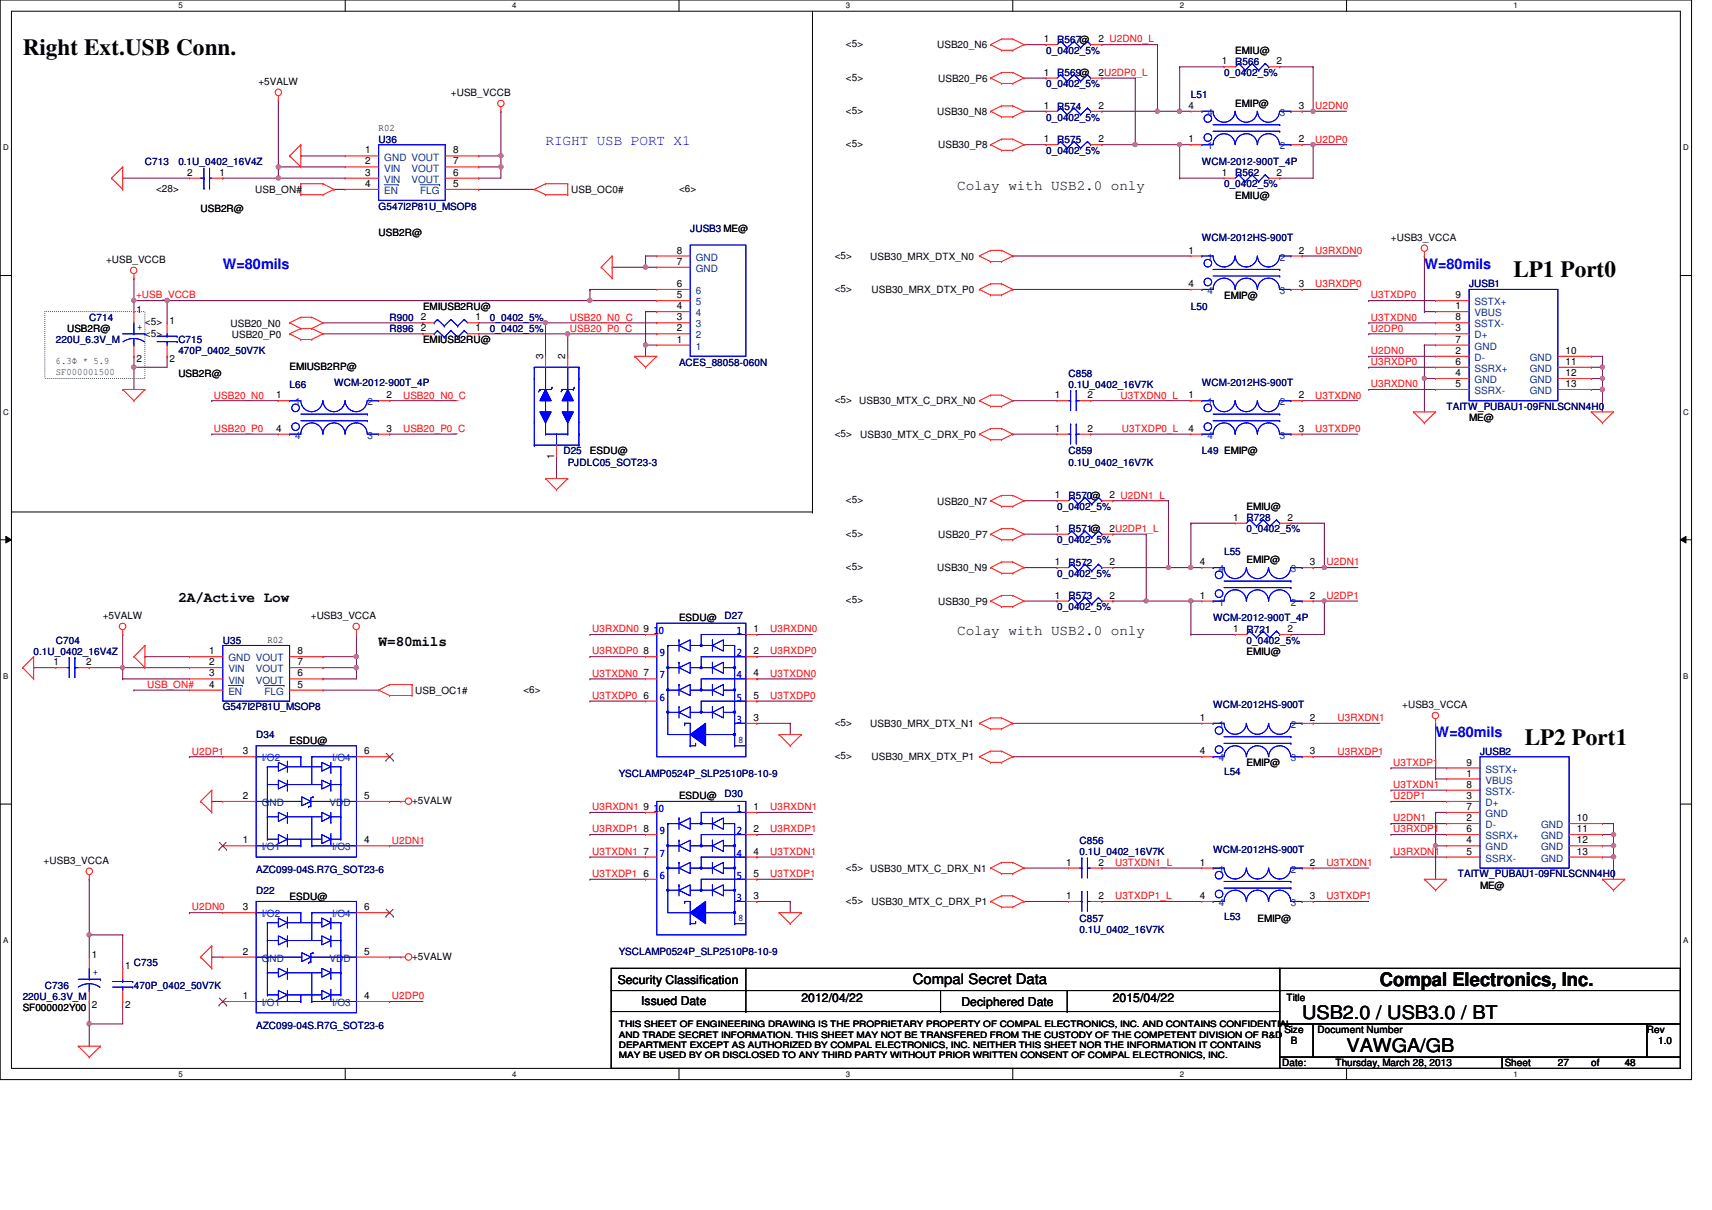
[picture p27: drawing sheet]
<svg xmlns="http://www.w3.org/2000/svg" width="297mm" height="210mm" viewBox="0 0 297 210" stroke-linecap="round" stroke-linejoin="round" font-family="sans-serif">
<defs><g id="words">
<g font-size="4">
<text x="3.9" y="9.5">Right Ext.USB Conn.</text>
<text x="262.6" y="48.1">LP1 Port0</text>
<text x="264.5" y="129.2">LP2 Port1</text>
</g>
<g font-size="3.3">
<text x="239.4" y="171">Compal Electronics, Inc.</text>
<text x="225.9" y="176.7">USB2.0 / USB3.0 / BT</text>
<text x="233.6" y="182.5">VAWGA/GB</text>
</g>
<g font-size="2.5" fill="#00f">
<text x="94.7" y="25.2">RIGHT USB PORT X1</text>
<text x="38.6" y="46.7">W=80mils</text>
<text x="247.1" y="46.7">W=80mils</text>
<text x="249.1" y="127.8">W=80mils</text>
</g>
<g font-size="2.5">
<text x="166.1" y="32.9">Colay with USB2.0 only</text>
<text x="30.9" y="104.4">2A/Active Low</text>
<text x="65.7" y="112.1">W=80mils</text>
<text x="166.1" y="110.1">Colay with USB2.0 only</text>
<text x="158.4" y="170.8">Compal Secret Data</text>
</g>
<g font-size="2.1">
<text x="107.2" y="170.7">Security Classification</text>
<text x="139.1" y="173.8">2012/04/22</text>
<text x="193.1" y="173.8">2015/04/22</text>
<text x="111.2" y="174.3">Issued Date</text>
<text x="166.8" y="174.5">Deciphered Date</text>
</g>
<g font-size="1.7">
<text x="146.8" y="8.2">&lt;5&gt;</text>
<text x="162.6" y="8.4">USB20_N6</text>
<text x="181.1" y="7.3">1</text>
<text x="190.6" y="7.3">2 U2DN0_L</text>
<text x="212" y="11.2">1</text>
<text x="214.3" y="9.4">EMIU@</text>
<text x="221.5" y="11.2">2</text>
<text x="44.8" y="14.7">+5VALW</text>
<text x="78.2" y="16.7">+USB_VCCB</text>
<text x="146.8" y="14">&lt;5&gt;</text>
<text x="162.8" y="14.2">USB20_P6</text>
<text x="181.1" y="13.1">1</text>
<text x="190.6" y="13.1">2U2DP0_L</text>
<text x="65.7" y="22.6">R02</text>
<text x="146.8" y="19.8">&lt;5&gt;</text>
<text x="162.6" y="20">USB30_N8</text>
<text x="181.1" y="18.9">1</text>
<text x="190.6" y="18.9">2</text>
<text x="206.2" y="18.9">4</text>
<text x="214.3" y="18.6">EMIP@</text>
<text x="225.3" y="18.9">3</text>
<text x="63.4" y="26.6">1</text>
<text x="63.4" y="28.5">2</text>
<text x="78.6" y="28.5">7</text>
<text x="78.6" y="26.6">8</text>
<text x="146.8" y="25.6">&lt;5&gt;</text>
<text x="162.8" y="25.7">USB30_P8</text>
<text x="181.1" y="24.7">1</text>
<text x="190.6" y="24.7">2</text>
<text x="206.2" y="24.7">1</text>
<text x="225.3" y="24.7">2</text>
<text x="27.1" y="33.3">&lt;28&gt;</text>
<text x="32.5" y="30.5">2</text>
<text x="38.1" y="30.5">1</text>
<text x="44.3" y="33.5">USB_ON#</text>
<text x="63.4" y="30.5">3</text>
<text x="63.4" y="32.4">4</text>
<text x="78.6" y="32.4">5</text>
<text x="78.6" y="30.5">6</text>
<text x="99.1" y="33.5">USB_OC0#</text>
<text x="117.8" y="33.3">&lt;6&gt;</text>
<text x="212" y="30.5">1</text>
<text x="214.3" y="34.5">EMIU@</text>
<text x="221.5" y="30.5">2</text>
<text x="34.8" y="36.7">USB2R@</text>
<text x="65.7" y="41">USB2R@</text>
<text x="241.3" y="41.8">+USB3_VCCA</text>
<text x="18.4" y="45.6">+USB_VCCB</text>
<text x="117.4" y="45.9">7</text>
<text x="117.4" y="44">8</text>
<text x="144.8" y="44.9">&lt;5&gt;</text>
<text x="151" y="45">USB30_MRX_DTX_N0</text>
<text x="206.2" y="44">1</text>
<text x="225.3" y="44">2</text>
<text x="73.4" y="53.8">EMIUSB2RU@</text>
<text x="117.4" y="53.6">4</text>
<text x="117.4" y="51.7">5</text>
<text x="117.4" y="49.8">6</text>
<text x="144.8" y="50.7">&lt;5&gt;</text>
<text x="151.2" y="50.8">USB30_MRX_DTX_P0</text>
<text x="206.2" y="49.8">4</text>
<text x="212.4" y="51.8">EMIP@</text>
<text x="225.3" y="49.8">3</text>
<text x="252.6" y="53.6">1</text>
<text x="252.6" y="51.7">9</text>
<text x="11.6" y="57.6">USB2R@</text>
<text x="23.7" y="54.3">1</text>
<text x="25.1" y="58.4">&lt;5&gt;</text>
<text x="25.1" y="56.4">&lt;5&gt;</text>
<text x="29.4" y="56.2">1</text>
<text x="40" y="56.6">USB20_N0</text>
<text x="40.2" y="58.6">USB20_P0</text>
<text x="73" y="57.5">2</text>
<text x="73" y="55.6">2</text>
<text x="73.4" y="59.5">EMIUSB2RU@</text>
<text x="82.5" y="57.5">1</text>
<text x="82.5" y="55.6">1</text>
<text x="117.4" y="59.4">1</text>
<text x="117.4" y="57.5">2</text>
<text x="117.4" y="55.6">3</text>
<text x="252.6" y="55.6">8</text>
<text x="252.6" y="57.5">3</text>
<text x="252.6" y="59.4">7</text>
<text x="23.7" y="62.8">2</text>
<text x="29.4" y="62.8">2</text>
<text x="30.9" y="65.3">USB2R@</text>
<text x="50.2" y="64.2">EMIUSB2RP@</text>
<text x="94.2" y="62.4" transform="rotate(-90 94.2 62.4)">3</text>
<text x="98.1" y="62.4" transform="rotate(-90 98.1 62.4)">2</text>
<text x="252.6" y="61.4">2</text>
<text x="252.6" y="65.2">4</text>
<text x="252.6" y="63.3">6</text>
<text x="271.6" y="63.3">11</text>
<text x="271.6" y="61.4">10</text>
<text x="271.6" y="65.2">12</text>
<text x="47.9" y="69.1">1</text>
<text x="67.1" y="69.1">2</text>
<text x="144.8" y="70">&lt;5&gt;</text>
<text x="149.1" y="70.1">USB30_MTX_C_DRX_N0</text>
<text x="183" y="69.1">1</text>
<text x="188.7" y="69.1">2</text>
<text x="206.2" y="69.1">1</text>
<text x="225.3" y="69.1">2</text>
<text x="252.6" y="67.1">5</text>
<text x="271.6" y="67.1">13</text>
<text x="47.9" y="74.9">4</text>
<text x="67.1" y="74.9">3</text>
<text x="144.8" y="75.7">&lt;5&gt;</text>
<text x="149.3" y="75.9">USB30_MTX_C_DRX_P0</text>
<text x="183" y="74.9">1</text>
<text x="188.7" y="74.9">2</text>
<text x="206.2" y="74.9">4</text>
<text x="225.3" y="74.9">3</text>
<text x="254.9" y="73.1">ME@</text>
<text x="96.1" y="79.5" transform="rotate(-90 96.1 79.5)">1</text>
<text x="102.4" y="78.8">ESDU@</text>
<text x="146.8" y="87.3">&lt;5&gt;</text>
<text x="162.6" y="87.5">USB20_N7</text>
<text x="183" y="86.4">1</text>
<text x="192.5" y="86.4">2 U2DN1_L</text>
<text x="216.3" y="88.5">EMIU@</text>
<text x="146.8" y="93.1">&lt;5&gt;</text>
<text x="162.8" y="93.3">USB20_P7</text>
<text x="183" y="92.2">1</text>
<text x="192.5" y="92.2">2U2DP1_L</text>
<text x="213.9" y="90.3">1</text>
<text x="223.4" y="90.3">2</text>
<text x="146.8" y="98.9">&lt;5&gt;</text>
<text x="162.6" y="99.1">USB30_N9</text>
<text x="183" y="98">1</text>
<text x="192.5" y="98">2</text>
<text x="208.1" y="98">4</text>
<text x="216.3" y="97.7">EMIP@</text>
<text x="227.3" y="98">3</text>
<text x="17.8" y="107.4">+5VALW</text>
<text x="53.9" y="107.4">+USB3_VCCA</text>
<text x="117.8" y="107.8">ESDU@</text>
<text x="146.8" y="104.7">&lt;5&gt;</text>
<text x="162.8" y="104.9">USB30_P9</text>
<text x="183" y="103.8">1</text>
<text x="192.5" y="103.8">2</text>
<text x="208.1" y="103.8">1</text>
<text x="227.3" y="103.8">2</text>
<text x="36.3" y="113.5">1</text>
<text x="46.4" y="111.5">R02</text>
<text x="51.6" y="113.5">8</text>
<text x="111.6" y="109.6">9</text>
<text x="111.6" y="113.5">8</text>
<text x="130.8" y="109.6">1</text>
<text x="130.8" y="113.5">2</text>
<text x="213.9" y="109.6">1</text>
<text x="216.3" y="113.6">EMIU@</text>
<text x="223.4" y="109.6">2</text>
<text x="9.3" y="115.4">1</text>
<text x="14.9" y="115.4">2</text>
<text x="36.3" y="117.3">3</text>
<text x="36.3" y="119.3">4</text>
<text x="36.3" y="115.4">2</text>
<text x="51.6" y="119.3">5</text>
<text x="51.6" y="117.3">6</text>
<text x="51.6" y="115.4">7</text>
<text x="111.6" y="117.3">7</text>
<text x="130.8" y="117.3">4</text>
<text x="72" y="120.4">USB_OC1#</text>
<text x="90.8" y="120.1">&lt;6&gt;</text>
<text x="111.6" y="121.2">6</text>
<text x="130.8" y="121.2">5</text>
<text x="130.8" y="125.1">3</text>
<text x="144.8" y="125.9">&lt;5&gt;</text>
<text x="208.1" y="125.1">1</text>
<text x="227.3" y="125.1">2</text>
<text x="243.3" y="122.9">+USB3_VCCA</text>
<text x="42.1" y="130.9">3</text>
<text x="50.2" y="129">ESDU@</text>
<text x="63.2" y="130.9">6</text>
<text x="144.8" y="131.7">&lt;5&gt;</text>
<text x="151" y="126.2">USB30_MRX_DTX_N1</text>
<text x="151.2" y="131.9">USB30_MRX_DTX_P1</text>
<text x="208.1" y="130.9">4</text>
<text x="227.3" y="130.9">3</text>
<text x="216.3" y="132.9">EMIP@</text>
<text x="254.5" y="134.7">1</text>
<text x="254.5" y="136.7">8</text>
<text x="254.5" y="132.8">9</text>
<text x="42.1" y="138.6">2</text>
<text x="63.2" y="138.6">5</text>
<text x="71.5" y="139.4">+5VALW</text>
<text x="111.6" y="140.5">9</text>
<text x="117.8" y="138.7">ESDU@</text>
<text x="130.8" y="140.5">1</text>
<text x="254.5" y="138.6">3</text>
<text x="254.5" y="142.5">2</text>
<text x="254.5" y="140.5">7</text>
<text x="273.6" y="142.5">10</text>
<text x="7.6" y="149.9">+USB3_VCCA</text>
<text x="42.1" y="146.3">1</text>
<text x="63.2" y="146.3">4</text>
<text x="111.6" y="148.3">7</text>
<text x="111.6" y="144.4">8</text>
<text x="130.8" y="148.3">4</text>
<text x="130.8" y="144.4">2</text>
<text x="254.5" y="146.3">4</text>
<text x="254.5" y="148.3">5</text>
<text x="254.5" y="144.4">6</text>
<text x="273.6" y="144.4">11</text>
<text x="273.6" y="148.3">13</text>
<text x="273.6" y="146.3">12</text>
<text x="111.6" y="152.1">6</text>
<text x="130.8" y="152.1">5</text>
<text x="130.8" y="156">3</text>
<text x="146.8" y="151">&lt;5&gt;</text>
<text x="151" y="151.2">USB30_MTX_C_DRX_N1</text>
<text x="185" y="156">1</text>
<text x="185" y="150.2">1</text>
<text x="190.6" y="156">2</text>
<text x="190.6" y="150.2">2</text>
<text x="208.1" y="150.2">1</text>
<text x="208.1" y="156">4</text>
<text x="227.3" y="156">3</text>
<text x="227.3" y="150.2">2</text>
<text x="256.8" y="154.1">ME@</text>
<text x="42.1" y="157.9">3</text>
<text x="50.2" y="156">ESDU@</text>
<text x="63.2" y="157.9">6</text>
<text x="146.8" y="156.8">&lt;5&gt;</text>
<text x="151.2" y="157">USB30_MTX_C_DRX_P1</text>
<text x="218.2" y="159.9">EMIP@</text>
<text x="15.9" y="166.2">1</text>
<text x="42.1" y="165.6">2</text>
<text x="63.2" y="165.6">5</text>
<text x="71.5" y="166.5">+5VALW</text>
<text x="21.7" y="168.1">1</text>
<text x="42.1" y="173.3">1</text>
<text x="63.2" y="173.3">4</text>
<text x="223.2" y="173.6">Title</text>
<text x="3.9" y="175.3">SF000002Y00</text>
<text x="15.9" y="174.8">2</text>
<text x="21.7" y="174.8">2</text>
<text x="222.8" y="179.2">Size</text>
<text x="228.6" y="179.2">Document Number</text>
<text x="285.7" y="179.2">Rev</text>
<text x="222.5" y="185">Date:</text>
<text x="224" y="181.1">B</text>
<text x="231.7" y="185">Thursday, March 28, 2013</text>
<text x="261.1" y="185">Sheet</text>
<text x="270.3" y="185">27</text>
<text x="276.1" y="185">of</text>
<text x="281.9" y="185">48</text>
<text x="287.7" y="181.1">1.0</text>
</g>
<g font-size="1.7" fill="#000080">
<text x="181.5" y="9.4">0_0402_5%</text>
<text x="183.4" y="7.4">R567@</text>
<text x="214.3" y="11.3">R566</text>
<text x="181.5" y="15.2">0_0402_5%</text>
<text x="183.4" y="13.2">R569@</text>
<text x="206.6" y="17.1">L51</text>
<text x="212.4" y="13.2">0_0402_5%</text>
<text x="181.5" y="20.9">0_0402_5%</text>
<text x="183.4" y="19">R574</text>
<text x="25.1" y="28.7">C713</text>
<text x="30.9" y="28.7">0.1U_0402_16V4Z</text>
<text x="65.7" y="24.8">U36</text>
<text x="181.5" y="26.7">0_0402_5%</text>
<text x="183.4" y="24.8">R575</text>
<text x="208.5" y="28.7">WCM-2012-900T_4P</text>
<text x="212.4" y="32.5">0_0402_5%</text>
<text x="214.3" y="30.6">R562</text>
<text x="65.7" y="36.4">G547I2P81U_MSOP8</text>
<text x="119.8" y="40.2">JUSB3 ME@</text>
<text x="208.5" y="41.8">WCM-2012HS-900T</text>
<text x="206.6" y="53.8">L50</text>
<text x="254.9" y="49.9">JUSB1</text>
<text x="9.7" y="59.5">220U_6.3V_M</text>
<text x="15.5" y="55.7">C714</text>
<text x="30.9" y="59.5">C715</text>
<text x="67.6" y="57.6">R896</text>
<text x="67.6" y="55.7">R900</text>
<text x="85" y="57.6">0_0402_5%</text>
<text x="85" y="55.7">0_0402_5%</text>
<text x="30.9" y="61.5">470P_0402_50V7K</text>
<text x="117.8" y="63.4">ACES_88058-060N</text>
<text x="185.4" y="65.3">C858</text>
<text x="50.2" y="67.3">L66</text>
<text x="58" y="66.9">WCM-2012-900T_4P</text>
<text x="185.4" y="67.3">0.1U_0402_16V7K</text>
<text x="208.5" y="66.9">WCM-2012HS-900T</text>
<text x="251" y="71.1">TAITW_PUBAU1-09FNLSCNN4H0</text>
<text x="97.7" y="78.8">D25</text>
<text x="98.5" y="80.8">PJDLC05_SOT23-3</text>
<text x="185.4" y="78.8">C859</text>
<text x="185.4" y="80.8">0.1U_0402_16V7K</text>
<text x="208.5" y="78.8">L49 EMIP@</text>
<text x="183.4" y="88.5">0_0402_5%</text>
<text x="185.4" y="86.6">R570@</text>
<text x="183.4" y="94.3">0_0402_5%</text>
<text x="185.4" y="92.4">R571@</text>
<text x="216.3" y="90.4">R728</text>
<text x="216.3" y="92.4">0_0402_5%</text>
<text x="183.4" y="100.1">0_0402_5%</text>
<text x="185.4" y="98.1">R572</text>
<text x="212.4" y="96.2">L55</text>
<text x="125.7" y="107.4">D27</text>
<text x="183.4" y="105.9">0_0402_5%</text>
<text x="185.4" y="103.9">R573</text>
<text x="210.5" y="107.8">WCM-2012-900T_4P</text>
<text x="5.8" y="113.6">0.1U_0402_16V4Z</text>
<text x="9.7" y="111.7">C704</text>
<text x="38.6" y="111.7">U35</text>
<text x="216.3" y="109.7">R721</text>
<text x="216.3" y="111.7">0_0402_5%</text>
<text x="38.6" y="123.2">G547I2P81U_MSOP8</text>
<text x="210.5" y="122.9">WCM-2012HS-900T</text>
<text x="44.4" y="128.1">D34</text>
<text x="256.8" y="131">JUSB2</text>
<text x="107.4" y="134.8">YSCLAMP0524P_SLP2510P8-10-9</text>
<text x="212.4" y="134.5">L54</text>
<text x="125.7" y="138.3">D30</text>
<text x="187.3" y="146.4">C856</text>
<text x="187.3" y="148.3">0.1U_0402_16V7K</text>
<text x="210.5" y="148">WCM-2012HS-900T</text>
<text x="44.4" y="155.1">D22</text>
<text x="44.4" y="151.4">AZC099-04S.R7G_SOT23-6</text>
<text x="252.9" y="152.2">TAITW_PUBAU1-09FNLSCNN4H0</text>
<text x="187.3" y="159.9">C857</text>
<text x="187.3" y="161.8">0.1U_0402_16V7K</text>
<text x="212.4" y="159.5">L53</text>
<text x="23.2" y="167.6">C735</text>
<text x="107.4" y="165.7">YSCLAMP0524P_SLP2510P8-10-9</text>
<text x="3.9" y="173.4">220U_6.3V_M</text>
<text x="7.8" y="171.5">C736</text>
<text x="23.2" y="171.5">470P_0402_50V7K</text>
<text x="44.4" y="178.4">AZC099-04S.R7G_SOT23-6</text>
</g>
<g font-size="1.7" fill="#004080">
<text x="209.5" y="20.1">4</text>
<text x="222" y="20.1">3</text>
<text x="66.7" y="27.9">GND VOUT</text>
<text x="66.7" y="29.8">VIN</text>
<text x="71.4" y="29.8">VOUT</text>
<text x="209.5" y="25.9">1</text>
<text x="222" y="25.9">2</text>
<text x="66.7" y="31.7">VIN</text>
<text x="66.7" y="33.7">EN</text>
<text x="71.4" y="31.7">VOUT</text>
<text x="72.9" y="33.7">FLG</text>
<text x="120.7" y="47.2">GND</text>
<text x="120.7" y="45.2">GND</text>
<text x="209.5" y="45.2">1</text>
<text x="222" y="45.2">2</text>
<text x="120.7" y="53">5</text>
<text x="120.7" y="51">6</text>
<text x="209.5" y="51">4</text>
<text x="222" y="51">3</text>
<text x="255.9" y="53">SSTX+</text>
<text x="120.7" y="58.7">2</text>
<text x="120.7" y="56.8">3</text>
<text x="120.7" y="54.9">4</text>
<text x="255.9" y="54.9">VBUS</text>
<text x="255.9" y="56.8">SSTX-</text>
<text x="255.9" y="58.7">D+</text>
<text x="120.7" y="60.7">1</text>
<text x="255.9" y="62.6">D-</text>
<text x="255.9" y="60.7">GND</text>
<text x="255.9" y="64.5">SSRX+</text>
<text x="265.4" y="64.5">GND</text>
<text x="265.4" y="62.6">GND</text>
<text x="51.2" y="70.3">1</text>
<text x="63.8" y="70.3">2</text>
<text x="209.5" y="70.3">1</text>
<text x="222" y="70.3">2</text>
<text x="255.9" y="66.5">GND</text>
<text x="255.9" y="68.4">SSRX-</text>
<text x="265.4" y="68.4">GND</text>
<text x="265.4" y="66.5">GND</text>
<text x="51.2" y="76.1">4</text>
<text x="63.8" y="76.1">3</text>
<text x="209.5" y="76.1">4</text>
<text x="222" y="76.1">3</text>
<text x="211.5" y="99.3">4</text>
<text x="224" y="99.3">3</text>
<text x="211.5" y="105.1">1</text>
<text x="224" y="105.1">2</text>
<text x="39.6" y="118.6">VIN</text>
<text x="39.6" y="114.7">GND VOUT</text>
<text x="39.6" y="116.6">VIN</text>
<text x="44.4" y="118.6">VOUT</text>
<text x="44.4" y="116.6">VOUT</text>
<text x="39.6" y="120.5">EN</text>
<text x="45.9" y="120.5">FLG</text>
<text x="211.5" y="126.3">1</text>
<text x="224" y="126.3">2</text>
<text x="45.4" y="132.1">I/O2</text>
<text x="57.7" y="132.1">I/O4</text>
<text x="211.5" y="132.1">4</text>
<text x="224" y="132.1">3</text>
<text x="257.8" y="135.9">VBUS</text>
<text x="257.8" y="137.9">SSTX-</text>
<text x="257.8" y="134">SSTX+</text>
<text x="45.4" y="139.8">GND</text>
<text x="57.2" y="139.8">VDD</text>
<text x="257.8" y="139.8">D+</text>
<text x="257.8" y="143.7">D-</text>
<text x="257.8" y="141.7">GND</text>
<text x="267.4" y="143.7">GND</text>
<text x="45.4" y="147.5">I/O1</text>
<text x="57.7" y="147.5">I/O3</text>
<text x="257.8" y="147.5">GND</text>
<text x="257.8" y="149.5">SSRX-</text>
<text x="257.8" y="145.6">SSRX+</text>
<text x="267.4" y="145.6">GND</text>
<text x="267.4" y="149.5">GND</text>
<text x="267.4" y="147.5">GND</text>
<text x="211.5" y="151.4">1</text>
<text x="224" y="151.4">2</text>
<text x="45.4" y="159.1">I/O2</text>
<text x="57.7" y="159.1">I/O4</text>
<text x="211.5" y="157.2">4</text>
<text x="224" y="157.2">3</text>
<text x="45.4" y="166.8">GND</text>
<text x="57.2" y="166.8">VDD</text>
<text x="45.4" y="174.5">I/O1</text>
<text x="57.7" y="174.5">I/O3</text>
</g>
<g font-size="1.7" fill="#f00">
<text x="228.2" y="18.9">U2DN0</text>
<text x="228.2" y="24.7">U2DP0</text>
<text x="228.2" y="44">U3RXDN0</text>
<text x="23.6" y="51.8">+USB_VCCB</text>
<text x="228.2" y="49.8">U3RXDP0</text>
<text x="237.9" y="51.8">U3TXDP0</text>
<text x="98.9" y="55.6">USB20_N0_C</text>
<text x="98.9" y="57.5">USB20_P0_C</text>
<text x="237.9" y="57.5">U2DP0</text>
<text x="237.9" y="55.6">U3TXDN0</text>
<text x="237.9" y="63.3">U3RXDP0</text>
<text x="237.9" y="61.4">U2DN0</text>
<text x="37.1" y="69.1">USB20_N0</text>
<text x="69.9" y="69.1">USB20_N0_C</text>
<text x="194.4" y="69.1">U3TXDN0_L</text>
<text x="228.2" y="69.1">U3TXDN0</text>
<text x="237.9" y="67.2">U3RXDN0</text>
<text x="37.1" y="74.9">USB20_P0</text>
<text x="69.9" y="74.9">USB20_P0_C</text>
<text x="194.6" y="74.9">U3TXDP0_L</text>
<text x="228.2" y="74.9">U3TXDP0</text>
<text x="230.2" y="98.1">U2DN1</text>
<text x="230.2" y="103.9">U2DP1</text>
<text x="102.7" y="113.5">U3RXDP0</text>
<text x="102.7" y="109.7">U3RXDN0</text>
<text x="133.6" y="113.5">U3RXDP0</text>
<text x="133.6" y="109.7">U3RXDN0</text>
<text x="25.5" y="119.3">USB_ON#</text>
<text x="102.7" y="117.4">U3TXDN0</text>
<text x="133.6" y="117.4">U3TXDN0</text>
<text x="102.7" y="121.2">U3TXDP0</text>
<text x="133.6" y="121.2">U3TXDP0</text>
<text x="232.1" y="125.1">U3RXDN1</text>
<text x="33.3" y="130.9">U2DP1</text>
<text x="232.1" y="130.9">U3RXDP1</text>
<text x="241.7" y="136.7">U3TXDN1</text>
<text x="241.7" y="132.8">U3TXDP1</text>
<text x="102.7" y="140.5">U3RXDN1</text>
<text x="133.6" y="140.5">U3RXDN1</text>
<text x="241.7" y="138.6">U2DP1</text>
<text x="241.7" y="142.5">U2DN1</text>
<text x="68" y="146.3">U2DN1</text>
<text x="102.7" y="144.4">U3RXDP1</text>
<text x="102.7" y="148.3">U3TXDN1</text>
<text x="133.6" y="148.3">U3TXDN1</text>
<text x="133.6" y="144.4">U3RXDP1</text>
<text x="241.7" y="148.3">U3RXDN1</text>
<text x="241.7" y="144.4">U3RXDP1</text>
<text x="102.7" y="152.1">U3TXDP1</text>
<text x="133.6" y="152.1">U3TXDP1</text>
<text x="193.5" y="156">U3TXDP1_L</text>
<text x="193.5" y="150.2">U3TXDN1_L</text>
<text x="230.2" y="150.2">U3TXDN1</text>
<text x="230.2" y="156">U3TXDP1</text>
<text x="33.3" y="157.9">U2DN0</text>
<text x="68" y="173.4">U2DP0</text>
</g>
<g font-size="1.7" fill="#00f">
<text x="23.8" y="57.2">+</text>
<text x="113.4" y="110">10</text>
<text x="114.5" y="113.8">9</text>
<text x="127.8" y="113.8">2</text>
<text x="127.8" y="110">1</text>
<text x="114.5" y="117.7">7</text>
<text x="127.8" y="117.7">4</text>
<text x="114.5" y="121.6">6</text>
<text x="127.8" y="125.4">3</text>
<text x="127.8" y="121.6">5</text>
<text x="128.1" y="128.8">8</text>
<text x="113.4" y="140.9">10</text>
<text x="127.8" y="140.9">1</text>
<text x="114.5" y="148.6">7</text>
<text x="114.5" y="144.7">9</text>
<text x="127.8" y="148.6">4</text>
<text x="127.8" y="144.7">2</text>
<text x="114.5" y="152.4">6</text>
<text x="127.8" y="152.4">5</text>
<text x="127.8" y="156.3">3</text>
<text x="128.1" y="159.7">8</text>
<text x="16.1" y="169.2">+</text>
</g>
<g font-size="1.7" fill="#008000">
<text x="9.7" y="63.2">6.3Φ * 5.9</text>
<text x="9.7" y="65.1">SF000001500</text>
</g>
<g font-size="1.5">
<text x="107.4" y="178.2">THIS SHEET OF ENGINEERING DRAWING IS THE PROPRIETARY PROPERTY OF COMPAL ELECTRONICS, INC. AND CONTAINS CONFIDENTIAL</text>
<text x="107.4" y="180">AND TRADE SECRET INFORMATION. THIS SHEET MAY NOT BE TRANSFERED FROM THE CUSTODY OF THE COMPETENT DIVISION OF R&amp;D</text>
<text x="107.4" y="181.8">DEPARTMENT EXCEPT AS AUTHORIZED BY COMPAL ELECTRONICS, INC. NEITHER THIS SHEET NOR THE INFORMATION IT CONTAINS</text>
<text x="107.4" y="183.6">MAY BE USED BY OR DISCLOSED TO ANY THIRD PARTY WITHOUT PRIOR WRITTEN CONSENT OF COMPAL ELECTRONICS, INC.</text>
</g>
<g font-size="1.4">
<text x="30.9" y="1.4">5</text>
<text x="88.9" y="1.4">4</text>
<text x="146.8" y="1.4">3</text>
<text x="204.7" y="1.4">2</text>
<text x="262.6" y="1.4">1</text>
<text x=".5" y="26.1">D</text>
<text x="292.1" y="26.1">D</text>
<text x=".5" y="71.9">C</text>
<text x="292.1" y="71.9">C</text>
<text x=".5" y="117.8">B</text>
<text x="292.1" y="117.8">B</text>
<text x=".5" y="163.6">A</text>
<text x="292.1" y="163.6">A</text>
<text x="30.9" y="186.8">5</text>
<text x="88.9" y="186.8">4</text>
<text x="146.8" y="186.8">3</text>
<text x="204.7" y="186.8">2</text>
<text x="262.6" y="186.8">1</text>
</g>
</g></defs>
<path d="M0 0h293.5v187.3h-293.5zM2 1.9h289.5v183.4h-289.5z" fill="none" stroke="#000" stroke-width=".17"/>
<g fill="#fff">
<path d="M30.9 .2h.8v1.5h-.8z"/>
<path d="M30.9 185.5h.8v1.6h-.8z"/>
</g>
<path d="M59.9 0v1.9M59.9 185.3v2" fill="none" stroke="#000" stroke-width=".17"/>
<g fill="#fff">
<path d="M88.9 .2h.7v1.5h-.7z"/>
<path d="M88.9 185.5h.7v1.6h-.7z"/>
</g>
<path d="M117.8 0v1.9M117.8 185.3v2" fill="none" stroke="#000" stroke-width=".17"/>
<g fill="#fff">
<path d="M146.8 .2h.7v1.5h-.7z"/>
<path d="M146.8 185.5h.7v1.6h-.7z"/>
</g>
<path d="M175.7 0v1.9M175.7 185.3v2" fill="none" stroke="#000" stroke-width=".17"/>
<g fill="#fff">
<path d="M204.7 .2h.7v1.5h-.7z"/>
<path d="M204.7 185.5h.7v1.6h-.7z"/>
</g>
<path d="M233.6 0v1.9M233.6 185.3v2" fill="none" stroke="#000" stroke-width=".17"/>
<g fill="#fff">
<path d="M262.6 .2h.8v1.5h-.8z"/>
<path d="M262.6 185.5h.8v1.6h-.8z"/>
<path d="M.5 24.8h1v1.6h-1z"/>
<path d="M292.1 24.8h.9v1.6h-.9z"/>
<path d="M.5 70.7h1v1.5h-1z"/>
<path d="M292.1 70.7h.9v1.5h-.9z"/>
</g>
<path d="M0 47.8h2M291.5 47.8h2" fill="none" stroke="#000" stroke-width=".17"/>
<g fill="#fff">
<path d="M.5 116.5h.9v1.6h-.9z"/>
<path d="M292.1 116.5h.8v1.6h-.8z"/>
</g>
<path d="M0 93.6h2M1 93l1 .6-1 .6zM291.5 93.6l1-.6v1.2zM291.5 93.6h2" fill="none" stroke="#000" stroke-width=".17"/>
<path d="M1 93l1 .6-1 .6zM291.5 93.6l1-.6v1.2z" fill="#000"/>
<g fill="#fff">
<path d="M.5 162.4h.9v1.5h-.9z"/>
<path d="M292.1 162.4h.8v1.5h-.8z"/>
</g>
<path d="M141 1.9v86.9M2 88.8h139M141 88.8h.1M0 139.5h2M291.5 139.5h2" fill="none" stroke="#000" stroke-width=".17"/>
<path d="M7.8 54.1h17.3v11.6h-17.3z" fill="none" stroke="#000" stroke-width=".17" stroke-dasharray="0 .3"/>
<path d="M15.5 152.5h.1M15.5 152.5v9.7M32.9 158.3h.1M32.9 158.3h5.7M137.1 156.4h.1M137.1 156.4v1.9" fill="none" stroke="#800040" stroke-width=".17"/>
<circle cx="15.5" cy="162.2" r=".37" fill="#f0f"/>
<circle cx="15.5" cy="162.2" r=".37" fill="none" stroke="#f0f" stroke-width=".17"/>
<path d="M15.5 162.2h.1M15.5 177.6h.1M15.5 162.2v3.8M15.5 177.6h5.8" fill="none" stroke="#800040" stroke-width=".17"/>
<circle cx="15.5" cy="177.6" r=".38" fill="#f0f"/>
<circle cx="15.5" cy="177.6" r=".38" fill="none" stroke="#f0f" stroke-width=".17"/>
<g fill="none" stroke="#800040" stroke-width=".17">
<path d="M21.3 115.8h.1M21.3 115.8h11.6M56 117.8h.1M56 115.8h.1M56 113.9h.1M56 117.8h5.8M56 115.8h5.8M56 113.9h5.8M102.4 117.8h.1M102.4 113.9h.1M102.4 110.1h.1M102.4 117.8h9.6"/>
<path d="M102.4 113.9h9.6M102.4 110.1h9.6M131.3 113.9h.1M131.3 110.1h.1M131.3 117.8h.1M131.3 117.8h9.7M131.3 113.9h9.7M131.3 110.1h9.7M32.9 131.3h.1M32.9 131.3h5.7M36.7 139h.1M36.7 139h1.9"/>
<path d="M67.6 139h.1M67.6 139h1.9M102.4 121.6h.1M102.4 121.6h9.6M131.3 125.5h.1M131.3 121.6h.1M131.3 121.6h9.7M131.3 125.5h5.8M137.1 125.5h.1M137.1 125.5v1.9M67.6 146.7h.1M67.6 146.7h5.8"/>
<path d="M102.4 144.8h.1M102.4 140.9h.1M102.4 152.5h.1M102.4 148.7h.1M102.4 148.7h9.6M102.4 152.5h9.6M102.4 144.8h9.6M102.4 140.9h9.6M131.3 148.7h.1M131.3 152.5h.1M131.3 144.8h.1M131.3 140.9h.1"/>
<path d="M131.3 156.4h.1M131.3 148.7h9.7M131.3 152.5h9.7M131.3 144.8h9.7M131.3 140.9h9.7M131.3 156.4h5.8M15.5 162.2h.1M15.5 177.6h.1M15.5 173.7h.1M15.5 162.2h5.8M15.5 173.7v7.8M21.3 162.2h.1"/>
<path d="M21.3 173.7h.1M21.3 162.2v5.8M21.3 173.7v3.9M36.7 166h.1M36.7 166h1.9M67.6 173.7h.1M67.6 166h.1M67.6 173.7h5.8M67.6 166h1.9"/>
</g>
<circle cx="21.3" cy="115.8" r=".38" fill="#f0f"/>
<circle cx="21.3" cy="115.8" r=".38" fill="none" stroke="#f0f" stroke-width=".17"/>
<path d="M21.3 115.8h.1M21.3 115.8v2M56 119.7h.1M56 119.7h9.7M61.8 113.9h.1M61.8 113.9v1.9" fill="none" stroke="#800040" stroke-width=".17"/>
<circle cx="61.8" cy="113.9" r=".37" fill="#f0f"/>
<circle cx="61.8" cy="113.9" r=".37" fill="none" stroke="#f0f" stroke-width=".17"/>
<path d="M61.8 115.8h.1M61.8 115.8v2" fill="none" stroke="#800040" stroke-width=".17"/>
<circle cx="61.8" cy="115.8" r=".38" fill="#f0f"/>
<circle cx="61.8" cy="115.8" r=".38" fill="none" stroke="#f0f" stroke-width=".17"/>
<g fill="none" stroke="#800040" stroke-width=".17">
<path d="M5.8 115.8h.1M5.8 115.8h3.9M15.5 115.8h.1M21.3 117.8h.1M21.3 110.1h.1M21.3 110.1v5.7h-5.8M21.3 117.8h11.6M23.2 119.7h.1M23.2 119.7h9.7M25.1 113.9h.1M25.1 113.9h7.8M61.8 110.1h.1"/>
<path d="M61.8 110.1v3.8M241.3 139h.1M241.3 139h9.7M249.1 125.5h.1M249.1 125.5v9.6M227.8 150.6h.1M227.8 150.6h9.7M241.3 148.7h.1M241.3 148.7h9.7M249.1 140.9h.1M249.1 140.9h1.9M278 146.7h.1"/>
<path d="M278 146.7h1.9M279.9 148.7h.1M279.9 146.7h.1M279.9 146.7v5.8"/>
</g>
<circle cx="279.9" cy="148.6" r=".38" fill="#f0f"/>
<circle cx="279.9" cy="148.6" r=".38" fill="none" stroke="#f0f" stroke-width=".17"/>
<circle cx="280" cy="146.7" r=".37" fill="#f0f"/>
<circle cx="280" cy="146.7" r=".37" fill="none" stroke="#f0f" stroke-width=".17"/>
<path d="M278 148.7h.1M278 142.9h.1M278 144.8h.1M278 148.7h1.9M278 142.9h1.9M278 144.8h1.9M279.9 142.9h.1M279.9 144.8h.1M279.9 142.9v3.8" fill="none" stroke="#800040" stroke-width=".17"/>
<circle cx="279.9" cy="144.8" r=".38" fill="#f0f"/>
<circle cx="279.9" cy="144.8" r=".38" fill="none" stroke="#f0f" stroke-width=".17"/>
<path d="M249.1 146.7h.1M249.1 146.7h1.9" fill="none" stroke="#800040" stroke-width=".17"/>
<circle cx="249.1" cy="146.7" r=".37" fill="#f0f"/>
<circle cx="249.1" cy="146.7" r=".37" fill="none" stroke="#f0f" stroke-width=".17"/>
<g fill="none" stroke="#800040" stroke-width=".17">
<path d="M229.8 90.8h.1M229.8 90.8v7.7M227.8 104.3h.1M227.8 104.3h2M175.7 131.3h.1M175.7 125.5h.1M175.7 131.3h32.8M175.7 125.5h32.8M241.3 137.1h.1M241.3 133.2h.1M241.3 137.1h9.7M241.3 133.2h9.7"/>
<path d="M249.1 135.1h.1M249.1 135.1h1.9M177.7 150.6h.1M177.7 156.4h.1M177.7 150.6h7.7M177.7 156.4h7.7M191.2 156.4h.1M191.2 150.6h.1M191.2 150.6h17.3M191.2 156.4h17.3M227.8 156.4h.1M227.8 156.4h9.7"/>
<path d="M241.3 144.8h.1M241.3 142.9h.1M241.3 144.8h9.7M241.3 142.9h9.7M249.1 146.7h.1M249.1 140.9h.1M249.1 140.9v11.6"/>
</g>
<circle cx="229.8" cy="98.4" r=".37" fill="#f0f"/>
<circle cx="229.8" cy="98.4" r=".37" fill="none" stroke="#f0f" stroke-width=".17"/>
<path d="M206.6 90.8h.1M206.6 98.5h.1M206.6 90.8h7.7M206.6 98.5h1.9M224 90.8h.1M224 90.8h5.8M206.6 110.1h.1M206.6 110.1h7.7M224 110.1h.1M224 110.1h5.8M229.8 104.3h.1M229.8 104.3h5.8" fill="none" stroke="#800040" stroke-width=".17"/>
<circle cx="229.8" cy="104.2" r=".37" fill="#f0f"/>
<circle cx="229.8" cy="104.2" r=".37" fill="none" stroke="#f0f" stroke-width=".17"/>
<path d="M229.8 98.5h.1M229.8 98.5h5.8M206.6 104.3h.1M206.6 104.3v5.8" fill="none" stroke="#800040" stroke-width=".17"/>
<circle cx="206.6" cy="104.2" r=".37" fill="#f0f"/>
<circle cx="206.6" cy="104.2" r=".37" fill="none" stroke="#f0f" stroke-width=".17"/>
<path d="M206.6 90.8h.1M206.6 90.8v7.7M227.8 98.5h.1M227.8 98.5h2M206.6 104.3h.1M206.6 104.3h1.9M229.8 104.3h.1M229.8 104.3v5.8" fill="none" stroke="#800040" stroke-width=".17"/>
<circle cx="206.6" cy="98.4" r=".37" fill="#f0f"/>
<circle cx="206.6" cy="98.4" r=".37" fill="none" stroke="#f0f" stroke-width=".17"/>
<path d="M225.9 19.3h.1M227.8 11.6h.1M227.8 11.6v7.7h-1.9" fill="none" stroke="#800040" stroke-width=".17"/>
<circle cx="227.8" cy="19.3" r=".38" fill="#f0f"/>
<circle cx="227.8" cy="19.3" r=".38" fill="none" stroke="#f0f" stroke-width=".17"/>
<g fill="none" stroke="#800040" stroke-width=".17">
<path d="M204.7 11.6h.1M204.7 19.3h.1M204.7 11.6h7.7M204.7 19.3h1.9M222 11.6h.1M222 11.6h5.8M204.7 30.9h.1M204.7 30.9h7.7M222 30.9h.1M222 30.9h5.8M175.7 50.2h.1M175.7 50.2h30.9"/>
<path d="M189.2 75.3h.1M189.2 69.5h.1M189.2 75.3h17.4M189.2 69.5h17.4M225.9 69.5h.1M225.9 69.5h9.7"/>
</g>
<circle cx="204.6" cy="19.3" r=".38" fill="#f0f"/>
<circle cx="204.6" cy="19.3" r=".38" fill="none" stroke="#f0f" stroke-width=".17"/>
<path d="M227.8 25.1h.1M227.8 25.1h5.8" fill="none" stroke="#800040" stroke-width=".17"/>
<circle cx="227.8" cy="25.1" r=".37" fill="#f0f"/>
<circle cx="227.8" cy="25.1" r=".37" fill="none" stroke="#f0f" stroke-width=".17"/>
<g fill="none" stroke="#800040" stroke-width=".17">
<path d="M227.8 19.3h.1M227.8 19.3h5.8M204.7 25.1h.1M204.7 25.1h1.9M204.7 25.1v5.8M225.9 25.1h.1M225.9 25.1h1.9M227.8 25.1h.1M227.8 25.1v5.8M175.7 69.5h.1M175.7 75.3h.1M175.7 69.5h7.7"/>
<path d="M175.7 75.3h7.7"/>
</g>
<circle cx="204.6" cy="25.1" r=".37" fill="#f0f"/>
<circle cx="204.6" cy="25.1" r=".37" fill="none" stroke="#f0f" stroke-width=".17"/>
<path d="M204.7 11.6h.1M204.7 11.6v7.7M225.9 50.2h.1M225.9 50.2h9.7M225.9 75.3h.1M225.9 75.3h9.7M278 63.7h.1M278 63.7v2" fill="none" stroke="#800040" stroke-width=".17"/>
<circle cx="278" cy="63.7" r=".37" fill="#f0f"/>
<circle cx="278" cy="63.7" r=".37" fill="none" stroke="#f0f" stroke-width=".17"/>
<g fill="none" stroke="#800040" stroke-width=".17">
<path d="M175.7 44.4h.1M175.7 44.4h30.9M237.5 57.9h.1M237.5 57.9h11.6M247.1 44.4h.1M247.1 59.9h.1M247.1 44.4v9.7M247.1 59.9h2M237.5 67.6h.1M237.5 67.6h11.6M276.1 65.7h.1M276.1 65.7h1.9"/>
<path d="M278 67.6h.1M278 67.6v3.9"/>
</g>
<circle cx="278" cy="65.6" r=".37" fill="#f0f"/>
<circle cx="278" cy="65.6" r=".37" fill="none" stroke="#f0f" stroke-width=".17"/>
<path d="M278 65.7h.1M278 65.7v1.9" fill="none" stroke="#800040" stroke-width=".17"/>
<circle cx="278" cy="67.6" r=".38" fill="#f0f"/>
<circle cx="278" cy="67.6" r=".38" fill="none" stroke="#f0f" stroke-width=".17"/>
<path d="M276.1 67.6h.1M276.1 67.6h1.9" fill="none" stroke="#800040" stroke-width=".17"/>
<circle cx="278" cy="67.6" r=".38" fill="#f0f"/>
<circle cx="278" cy="67.6" r=".38" fill="none" stroke="#f0f" stroke-width=".17"/>
<path d="M247.1 65.7h.1M247.1 65.7h2M276.1 61.8h.1M276.1 63.7h.1M276.1 61.8h1.9M278 61.8h.1M278 61.8v1.9h-1.9" fill="none" stroke="#800040" stroke-width=".17"/>
<circle cx="247.1" cy="65.6" r=".37" fill="#f0f"/>
<circle cx="247.1" cy="65.6" r=".37" fill="none" stroke="#f0f" stroke-width=".17"/>
<g fill="none" stroke="#800040" stroke-width=".17">
<path d="M112 44.4h.1M112 46.4h.1M112 44.4h2M112 46.4h2M112 44.4v2M237.5 56h.1M237.5 52.2h.1M237.5 56h11.6M237.5 52.2h11.6M247.1 59.9h.1M247.1 54.1h.1M247.1 59.9v11.6"/>
<path d="M247.1 54.1h2M237.5 63.7h.1M237.5 61.8h.1M237.5 63.7h11.6M237.5 61.8h11.6M247.1 65.7h.1"/>
</g>
<circle cx="112" cy="46.3" r=".37" fill="#f0f"/>
<circle cx="112" cy="46.3" r=".37" fill="none" stroke="#f0f" stroke-width=".17"/>
<path d="M112 59.9h.1M112 59.9v1.9" fill="none" stroke="#800040" stroke-width=".17"/>
<circle cx="112" cy="59.8" r=".37" fill="#f0f"/>
<circle cx="112" cy="59.8" r=".37" fill="none" stroke="#f0f" stroke-width=".17"/>
<path d="M29 52.2h.1M102.4 50.2h.1M102.4 50.2v2h-73.4M106.2 46.4h.1M106.2 46.4h5.8M112 59.9h.1M112 59.9h2" fill="none" stroke="#800040" stroke-width=".17"/>
<circle cx="29" cy="52.1" r=".38" fill="#f0f"/>
<circle cx="29" cy="52.1" r=".38" fill="none" stroke="#f0f" stroke-width=".17"/>
<path d="M102.4 52.2h.1M102.4 52.2h11.6" fill="none" stroke="#800040" stroke-width=".17"/>
<circle cx="102.3" cy="52.1" r=".38" fill="#f0f"/>
<circle cx="102.3" cy="52.1" r=".38" fill="none" stroke="#f0f" stroke-width=".17"/>
<path d="M83.1 27.1h.1M83.1 29h.1M83.1 30.9h.1M83.1 27.1h3.8M83.1 30.9h3.8M86.9 27.1h.1M86.9 27.1v1.9h-3.8" fill="none" stroke="#800040" stroke-width=".17"/>
<circle cx="86.9" cy="27" r=".37" fill="#f0f"/>
<circle cx="86.9" cy="27" r=".37" fill="none" stroke="#f0f" stroke-width=".17"/>
<path d="M86.9 19.3h.1M86.9 19.3v7.8M38.6 30.9h.1M38.6 30.9h9.7M48.3 29h.1M48.3 29h11.6" fill="none" stroke="#800040" stroke-width=".17"/>
<circle cx="48.3" cy="29" r=".38" fill="#f0f"/>
<circle cx="48.3" cy="29" r=".38" fill="none" stroke="#f0f" stroke-width=".17"/>
<path d="M48.3 30.9h.1M48.3 30.9h11.6M58 32.9h.1M58 32.9h1.9" fill="none" stroke="#800040" stroke-width=".17"/>
<circle cx="48.3" cy="30.9" r=".37" fill="#f0f"/>
<circle cx="48.3" cy="30.9" r=".37" fill="none" stroke="#f0f" stroke-width=".17"/>
<path d="M48.3 17.4h.1M48.3 17.4v13.5M21.3 30.9h.1M21.3 30.9h11.6M48.3 29h.1M52.2 27.1h.1M52.2 27.1h7.7M86.9 29h.1M86.9 29v1.9" fill="none" stroke="#800040" stroke-width=".17"/>
<circle cx="86.9" cy="29" r=".38" fill="#f0f"/>
<circle cx="86.9" cy="29" r=".38" fill="none" stroke="#f0f" stroke-width=".17"/>
<path d="M23.2 63.7h.1M23.2 63.7h5.8" fill="none" stroke="#800040" stroke-width=".17"/>
<circle cx="23.2" cy="63.7" r=".37" fill="#f0f"/>
<circle cx="23.2" cy="63.7" r=".37" fill="none" stroke="#f0f" stroke-width=".17"/>
<path d="M23.2 48.3h.1M23.2 52.2h.1M23.2 48.3v3.9M23.2 52.2h5.8M29 52.2h.1M29 52.2v3.8M23.2 63.7h.1M23.2 61.8h.1M23.2 61.8v5.8M29 61.8h.1M29 61.8v1.9" fill="none" stroke="#800040" stroke-width=".17"/>
<circle cx="23.2" cy="52.1" r=".38" fill="#f0f"/>
<circle cx="23.2" cy="52.1" r=".38" fill="none" stroke="#f0f" stroke-width=".17"/>
<g fill="none" stroke="#800040" stroke-width=".17">
<path d="M177.7 19.3h3.8M177.7 7.7h3.8M177.7 13.5h3.8M181.5 7.7h.1M181.5 13.5h.1M181.5 19.3h.1M197 13.5h.1M197 13.5v11.6M200.8 19.3h.1M200.8 19.3h3.9M177.7 25.1h3.8M181.5 25.1h.1"/>
<path d="M197 25.1h.1M197 25.1h7.7M23.2 52.2h.1M23.2 52.2v1.9M102.4 50.2h.1M102.4 50.2h11.6M36.7 69.5h.1M36.7 75.3h.1M36.7 69.5h11.6M36.7 75.3h11.6M67.6 69.5h.1M67.6 75.3h.1"/>
<path d="M67.6 69.5h11.6M67.6 75.3h11.6M202.7 98.5h.1M202.7 98.5h3.9M198.9 104.3h.1M198.9 104.3h7.7"/>
</g>
<circle cx="196.9" cy="25.1" r=".37" fill="#f0f"/>
<circle cx="196.9" cy="25.1" r=".37" fill="none" stroke="#f0f" stroke-width=".17"/>
<path d="M200.8 7.7h.1M200.8 7.7v11.6" fill="none" stroke="#800040" stroke-width=".17"/>
<circle cx="200.8" cy="19.3" r=".38" fill="#f0f"/>
<circle cx="200.8" cy="19.3" r=".38" fill="none" stroke="#f0f" stroke-width=".17"/>
<path d="M177.7 86.9h5.7M177.7 92.7h5.7M177.7 98.5h5.7M183.4 86.9h.1M183.4 92.7h.1M183.4 98.5h.1M198.9 92.7h.1M198.9 92.7v11.6M177.7 104.3h5.7M183.4 104.3h.1" fill="none" stroke="#800040" stroke-width=".17"/>
<circle cx="198.8" cy="104.2" r=".37" fill="#f0f"/>
<circle cx="198.8" cy="104.2" r=".37" fill="none" stroke="#f0f" stroke-width=".17"/>
<path d="M202.7 86.9h.1M202.7 86.9v11.6" fill="none" stroke="#800040" stroke-width=".17"/>
<circle cx="202.7" cy="98.4" r=".37" fill="#f0f"/>
<circle cx="202.7" cy="98.4" r=".37" fill="none" stroke="#f0f" stroke-width=".17"/>
<g fill="none" stroke="#800040" stroke-width=".17">
<path d="M191.2 7.7h.1M191.2 19.3h.1M191.2 13.5h.1M191.2 7.7h9.6M191.2 19.3h9.6M191.2 13.5h5.8M83.1 32.9h.1M83.1 32.9h9.6M191.2 25.1h.1M191.2 25.1h5.8M56 56h17.4M56 57.9h17.4"/>
<path d="M73.4 56h.1M73.4 57.9h.1M83.1 56h.1M83.1 57.9h.1M83.1 56h11.6M83.1 57.9h15.4M94.7 56h.1M94.7 56v5.8M98.5 57.9h.1M98.5 57.9v3.9M225.9 44.4h.1M225.9 44.4h9.7"/>
<path d="M193.1 86.9h.1M193.1 98.5h.1M193.1 92.7h.1M193.1 86.9h9.6M193.1 98.5h9.6M193.1 92.7h5.8M193.1 104.3h.1M193.1 104.3h5.8M227.8 125.5h.1M227.8 131.3h.1M227.8 125.5h11.6M227.8 131.3h11.6"/>
</g>
<circle cx="98.5" cy="57.9" r=".38" fill="#f0f"/>
<circle cx="98.5" cy="57.9" r=".38" fill="none" stroke="#f0f" stroke-width=".17"/>
<path d="M94.7 56h.1M94.7 56h19.3M96.6 79.2h.1M96.6 79.2v3.8" fill="none" stroke="#800040" stroke-width=".17"/>
<circle cx="94.6" cy="56" r=".37" fill="#f0f"/>
<circle cx="94.6" cy="56" r=".37" fill="none" stroke="#f0f" stroke-width=".17"/>
<path d="M98.5 57.9h.1M98.5 57.9h15.5M112 54.1h.1M112 54.1v5.8M112 54.1h2M114 54.1h.1" fill="none" stroke="#800040" stroke-width=".17"/>
<g fill="none" stroke="#f00" stroke-width=".17">
<path d="M48.3 17.4h.1M48.3 16.6v.8M86.9 19.3h.1M86.9 18.5v.8M171.9 19.3h.1M171.9 13.5h.1M171.9 7.7h.1M171.9 19.3l1.9 1M171.9 13.5l1.9 1M171.9 7.7l1.9 1M173.8 18.4h.1M173.8 12.6h.1"/>
<path d="M173.8 14.5h.1M173.8 6.8h.1M173.8 8.7h.1M173.8 18.4l-1.9 .9M173.8 18.4h1.9M173.8 12.6l-1.9 .9M173.8 12.6h1.9M173.8 14.5h1.9M173.8 6.8l-1.9 .9M173.8 6.8h1.9M173.8 8.7h1.9M175.7 18.4h.1"/>
<path d="M175.7 12.6h.1M175.7 14.5h.1M175.7 6.8h.1M175.7 8.7h.1M175.7 18.4l2 .9M175.7 12.6l2 .9M175.7 6.8l2 .9M177.7 19.3h.1M177.7 13.5h.1M177.7 7.7h.1M177.7 19.3l-2 1M177.7 13.5l-2 1"/>
<path d="M177.7 7.7l-2 1M19.3 30.9h.1M19.3 30.9l2 2M21.3 32.9h.1M21.3 29h.1M21.3 29v3.9M21.3 29l-2 1.9M32.9 30.9h.1M32.9 30.9h1.9M36.7 30.9h1.9M38.6 30.9h.1M50.2 27.1h.1"/>
<path d="M50.2 27.1l2 1.9M52.2 33.8h.1M52.2 31.9h.1M52.2 29h.1M52.2 25.1h.1M52.2 31.9h3.8M52.2 33.8h3.8M52.2 25.1v3.9M52.2 31.9v1.9M52.2 25.1l-2 2M56 31.9h.1M56 33.8h.1"/>
<path d="M56 31.9l2 1M58 32.9h.1M58 32.9l-2 .9M92.7 32.9h.1M92.7 32.9l2 .9M94.7 33.8h.1M94.7 31.9h.1M94.7 31.9h3.8M94.7 33.8h3.8M94.7 31.9l-2 1M98.5 31.9h.1M98.5 33.8h.1"/>
<path d="M98.5 31.9v1.9M171.9 25.1h.1M171.9 25.1l1.9 1M173.8 24.1h.1M173.8 26.1h.1M173.8 20.3h.1M173.8 24.1l-1.9 1M173.8 24.1h1.9M173.8 26.1h1.9M173.8 20.3h1.9M175.7 24.1h.1M175.7 26.1h.1"/>
<path d="M175.7 20.3h.1M175.7 24.1l2 1M177.7 25.1h.1M177.7 25.1l-2 1M23.2 48.3h.1M23.2 47.5v.8M50.2 56h.1M50.2 57.9h.1M50.2 56l2 1M50.2 57.9l2 1M52.2 55h.1M52.2 57h.1"/>
<path d="M52.2 58.9h.1M52.2 55l-2 1M52.2 55h1.9M52.2 57h1.9M52.2 57l-2 .9M52.2 58.9h1.9M54.1 55h.1M54.1 57h.1M54.1 58.9h.1M54.1 55l1.9 1M54.1 57l1.9 .9M56 56h.1"/>
<path d="M56 57.9h.1M56 56l-1.9 1M56 57.9l-1.9 1M104.3 46.4h.1M104.3 46.4l1.9 1.9M106.2 44.4h.1M106.2 48.3h.1M106.2 44.4v3.9M106.2 44.4l-1.9 2M114 59.9h.1M114 57.9h.1M114 56h.1"/>
<path d="M114 54.1h.1M114 52.2h.1M114 50.2h.1M114 46.4h.1M114 44.4h.1M114 59.9h5.8M114 57.9h5.8M114 56h5.8M114 54.1h5.8M114 52.2h5.8M114 50.2h5.8M114 46.4h5.8"/>
<path d="M114 44.4h5.8M169.9 44.4h.1M169.9 50.2h.1M169.9 44.4l2 1M169.9 50.2l2 1M171.9 43.4h.1M171.9 45.4h.1M171.9 49.2h.1M171.9 51.2h.1M171.9 43.4l-2 1M171.9 43.4h1.9M171.9 45.4h1.9"/>
<path d="M171.9 49.2l-2 1M171.9 49.2h1.9M171.9 51.2h1.9M173.8 43.4h.1M173.8 45.4h.1M173.8 49.2h.1M173.8 51.2h.1M173.8 43.4l1.9 1M173.8 49.2l1.9 1M175.7 44.4h.1M175.7 50.2h.1M175.7 44.4l-1.9 1"/>
<path d="M175.7 50.2l-1.9 1M247.1 44.4h.1M247.1 43.6v.8M21.3 67.6h.1M21.3 67.6h3.8M21.3 67.6l1.9 1.9M23.2 69.5h.1M25.1 67.6h.1M25.1 67.6l-1.9 1.9M110.1 61.8h.1M110.1 61.8h3.9M110.1 61.8l1.9 1.9"/>
<path d="M112 63.7h.1M114 61.8h.1M114 61.8l-2 1.9M169.9 75.3h.1M169.9 69.5h.1M169.9 75.3l2 1M169.9 69.5l2 1M171.9 74.3h.1M171.9 76.3h.1M171.9 68.5h.1M171.9 70.5h.1M171.9 74.3l-2 1"/>
<path d="M171.9 74.3h1.9M171.9 76.3h1.9M171.9 68.5l-2 1M171.9 68.5h1.9M171.9 70.5h1.9M173.8 74.3h.1M173.8 76.3h.1M173.8 68.5h.1M173.8 70.5h.1M173.8 74.3l1.9 1M173.8 68.5l1.9 1M175.7 75.3h.1"/>
<path d="M175.7 69.5h.1M175.7 75.3l-1.9 1M175.7 69.5l-1.9 1M245.2 71.5h.1M245.2 71.5h3.9M245.2 71.5l1.9 1.9M247.1 73.4h.1M249.1 71.5h.1M249.1 71.5l-2 1.9M276.1 71.5h.1M276.1 71.5h3.8M276.1 71.5l1.9 1.9"/>
<path d="M278 73.4h.1M279.9 71.5h.1M279.9 71.5l-1.9 1.9M94.7 83h.1M94.7 83h3.8M94.7 83l1.9 2M96.6 85h.1M98.5 83h.1M98.5 83l-1.9 2M171.9 98.5h.1M171.9 92.7h.1M171.9 86.9h.1"/>
<path d="M171.9 98.5l1.9 .9M171.9 92.7l1.9 .9M171.9 86.9l1.9 .9M173.8 97.5h.1M173.8 99.4h.1M173.8 91.7h.1M173.8 93.6h.1M173.8 85.9h.1M173.8 87.8h.1M173.8 97.5l-1.9 1M173.8 97.5h1.9M173.8 99.4h1.9"/>
<path d="M173.8 91.7l-1.9 1M173.8 91.7h1.9M173.8 93.6h1.9M173.8 85.9l-1.9 1M173.8 85.9h1.9M173.8 87.8h1.9M175.7 97.5h.1M175.7 99.4h.1M175.7 91.7h.1M175.7 93.6h.1M175.7 85.9h.1M175.7 87.8h.1"/>
<path d="M175.7 97.5l2 1M175.7 91.7l2 1M175.7 85.9l2 1M177.7 98.5h.1M177.7 92.7h.1M177.7 86.9h.1M177.7 98.5l-2 .9M177.7 92.7l-2 .9M177.7 86.9l-2 .9M208.5 98.5h.1M208.5 98.5h2M214.3 90.8h.1"/>
<path d="M214.3 90.8h2M222 90.8h2M224 90.8h.1M225.9 98.5h1.9M227.8 98.5h.1M3.9 115.8h.1M3.9 115.8l1.9 2M5.8 117.8h.1M5.8 113.9h.1M5.8 113.9v3.9M5.8 113.9l-1.9 1.9M21.3 110.1h.1"/>
<path d="M21.3 109.3v.8M23.2 113.9h.1M23.2 113.9l1.9 1.9M25.1 115.8h.1M25.1 112h.1M25.1 112v3.8M25.1 112l-1.9 1.9M61.8 110.1h.1M61.8 109.3v.8M65.7 119.7h.1M65.7 119.7l1.9 .9M67.6 118.7h.1"/>
<path d="M67.6 118.7l-1.9 1M67.6 118.7h3.9M71.5 118.7h.1M71.5 118.7v1.9M171.9 104.3h.1M171.9 104.3l1.9 .9M173.8 103.3h.1M173.8 105.2h.1M173.8 103.3l-1.9 1M173.8 103.3h1.9M173.8 105.2h1.9M175.7 103.3h.1"/>
<path d="M175.7 105.2h.1M175.7 103.3l2 1M177.7 104.3h.1M177.7 104.3l-2 .9M208.5 104.3h.1M208.5 104.3h2M225.9 104.3h1.9M227.8 104.3h.1M34.8 139h.1M34.8 139l1.9 1.9M36.7 137.1h.1M36.7 137.1v3.8"/>
<path d="M36.7 137.1l-1.9 1.9M67.6 120.6h.1M67.6 120.6h3.9M69.5 139h.1M69.5 139h.8M71.5 120.6h.1M135.2 127.4h.1M135.2 127.4h3.9M135.2 127.4l1.9 2M137.1 129.4h.1M139.1 127.4h.1M139.1 127.4l-2 2"/>
<path d="M169.9 125.5h.1M169.9 131.3h.1M169.9 125.5l2 .9M169.9 131.3l2 .9M171.9 124.5h.1M171.9 126.4h.1M171.9 130.3h.1M171.9 132.2h.1M171.9 124.5l-2 1M171.9 124.5h1.9M171.9 126.4h1.9M171.9 130.3l-2 1"/>
<path d="M171.9 130.3h1.9M171.9 132.2h1.9M173.8 124.5h.1M173.8 126.4h.1M173.8 130.3h.1M173.8 132.2h.1M173.8 124.5l1.9 1M173.8 130.3l1.9 1M175.7 125.5h.1M175.7 131.3h.1M175.7 125.5l-1.9 .9M175.7 131.3l-1.9 .9"/>
<path d="M249.1 125.5h.1M249.1 124.7v.8M15.5 152.5h.1M15.5 151.8v.7M36.7 140.9h.1M135.2 158.3h.1M135.2 158.3h3.9M135.2 158.3l1.9 1.9M139.1 158.3h.1M139.1 158.3l-2 1.9M171.9 150.6h.1M171.9 156.4h.1"/>
<path d="M171.9 150.6l1.9 1M171.9 156.4l1.9 1M173.8 149.6h.1M173.8 151.6h.1M173.8 155.4h.1M173.8 157.4h.1M173.8 149.6l-1.9 1M173.8 149.6h1.9M173.8 151.6h1.9M173.8 155.4l-1.9 1M173.8 155.4h1.9M173.8 157.4h1.9"/>
<path d="M175.7 149.6h.1M175.7 151.6h.1M175.7 155.4h.1M175.7 157.4h.1M175.7 149.6l2 1M175.7 155.4l2 1M177.7 150.6h.1M177.7 156.4h.1M177.7 150.6l-2 1M177.7 156.4l-2 1M247.1 152.5h.1M247.1 152.5h3.9"/>
<path d="M247.1 152.5l2 1.9M249.1 154.4h.1M251 152.5h.1M251 152.5l-1.9 1.9M278 152.5h.1M278 152.5h3.9M278 152.5l1.9 1.9M279.9 154.4h.1M281.9 152.5h.1M281.9 152.5l-2 1.9M34.8 166h.1M34.8 166l1.9 2"/>
<path d="M36.7 168h.1M36.7 164.1h.1M36.7 164.1v3.9M36.7 164.1l-1.9 1.9M69.5 166h.1M69.5 166h.8M137.1 160.2h.1M13.6 181.5h.1M13.6 181.5h3.8M13.6 181.5l1.9 1.9M15.5 183.4h.1M17.4 181.5h.1"/>
<path d="M17.4 181.5l-1.9 1.9"/>
<circle cx="48.3" cy="16" r=".56"/>
<circle cx="86.9" cy="17.9" r=".56"/>
<circle cx="23.2" cy="46.9" r=".56"/>
<circle cx="247.1" cy="43" r=".56"/>
<circle cx="21.3" cy="108.7" r=".56"/>
<circle cx="61.8" cy="108.7" r=".56"/>
<circle cx="70.9" cy="139" r=".56"/>
<circle cx="249" cy="124.1" r=".56"/>
<circle cx="15.5" cy="151.1" r=".56"/>
<circle cx="70.9" cy="166" r=".57"/>
</g>
<g fill="none" stroke="#000" stroke-width=".17">
<path d="M106 168h116v3.8h-116zM106 171.8h116v3.7h-116zM106 175.5h116v9.8h-116zM129.4 171.8h.1M129.4 175.5h.1M129.4 168v7.5M163.2 175.5h.1M163.2 171.8v3.7M185.2 175.5h.1M185.2 171.8v3.7M222 168h69.5v3.8h-69.5zM222 171.8h69.5v5.8h-69.5z"/>
<path d="M222 177.6h5.8v5.8h-5.8zM227.8 177.6h57.9v5.8h-57.9zM285.7 177.6h5.8v5.8h-5.8zM222 183.4h38.6v1.9h-38.6zM260.6 183.4h30.9v1.9h-30.9z"/>
</g>
<g fill="none" stroke="#00f" stroke-width=".17">
<path d="M34.8 30.9h.6M35.4 32.6h.1M35.4 30.9h.1M35.4 29.2v3.4M36.4 30.9h.1M36.4 32.6h.1M36.4 30.9h.3M36.4 29.2v3.4M119.8 42.5h9.6v19.3h-9.6zM210.5 98.5h1.9a1.93 1.93 0 0 0 1.9 1.9 1.93 1.93 0 0 0 1.9-1.9M210.5 98.5h.1M216.3 98.5a1.9 1.9 0 0 0 1.9 1.9 1.9 1.9 0 0 0 1.9-1.9"/>
<path d="M216.8 90.2h.1M216.8 90.2l-.5 .6M216.8 90.2l1.2 1.1M218 91.3h.1M219.2 90.2h.1M219.2 90.2l-1.2 1.1M219.2 90.2l1.1 1.1M220.1 98.5a1.9 1.9 0 0 0 1.9 1.9 1.9 1.9 0 0 0 1.9-1.9M220.3 91.3h.1M221.5 90.2h.1M221.5 90.2l-1.2 1.1M221.5 90.2l.5 .6"/>
<path d="M222 90.8h.1M224 98.5h1.9M225.9 98.5h.1M114 108.1h15.4v23.2h-15.4zM115.9 115.8h.1M115.9 115.8h1.9M119.8 115.8h3.8M123.6 115.8l1.9-.9v1.9zM123.6 114.9h.1M123.6 115.8h.1M123.6 114.9v1.9M210.5 104.3h1.9a1.93 1.93 0 0 1 1.9-2 1.93 1.93 0 0 1 1.9 2"/>
<path d="M210.5 104.3h.1M212.4 101.9h11.6M212.4 100.8h11.6M216.3 104.3a1.91 1.91 0 0 1 1.9-2 1.91 1.91 0 0 1 1.9 2M220.1 104.3a1.91 1.91 0 0 1 1.9-2 1.91 1.91 0 0 1 1.9 2M224 101.9h.1M224 100.8h.1M224 104.3h1.9M225.9 104.3h.1"/>
<circle cx="211.5" cy="99.7" r=".66"/>
<circle cx="211.5" cy="103" r=".66"/>
</g>
<path d="M121.5 115.7h.3v.2h-.3z" fill-rule="evenodd" fill="#00f"/>
<path d="M121.5 115.7h.3v.2h-.3zM125.5 115.8h2M127.5 115.8h.1" fill="none" stroke="#00f" stroke-width=".17"/>
<path d="M127.3 115.7h.3v.2h-.3z" fill-rule="evenodd" fill="#00f"/>
<path d="M127.3 115.7h.3v.2h-.3z" fill="none" stroke="#00f" stroke-width=".17"/>
<path d="M127.3 123.4h.3v.2h-.3z" fill-rule="evenodd" fill="#00f"/>
<path d="M127.3 123.4h.3v.2h-.3z" fill="none" stroke="#00f" stroke-width=".17"/>
<path d="M127.3 119.5h.3v.3h-.3z" fill-rule="evenodd" fill="#00f"/>
<path d="M127.3 119.5h.3v.3h-.3zM121.7 121.6h7.7M129.4 121.6h.1" fill="none" stroke="#00f" stroke-width=".17"/>
<path d="M121.5 123.4h.3v.2h-.3z" fill-rule="evenodd" fill="#00f"/>
<g fill="none" stroke="#00f" stroke-width=".17">
<path d="M115.9 119.7h.1M115.9 112h.1M115.9 119.7h1.9M115.9 112h1.9M115.9 112v15.4h11.6M119.8 119.7h3.8M119.8 112h3.8M121.7 112h.1M121.7 115.8h.1M121.7 119.7h.1M123.6 119.7l1.9-1v1.9zM123.6 112l1.9-1v1.9z"/>
<path d="M123.6 119.7h.1M123.6 118.7h.1M123.6 111h.1M123.6 112h.1M123.6 111v1.9M123.6 118.7v1.9M125.5 119.7h2M125.5 112h2M127.5 119.7h.1M127.5 112h.1M127.5 112v15.4M129.4 117.8h.1"/>
<path d="M129.4 113.9h.1M129.4 110.1h.1M129.4 110.1h-7.7v1.9M129.4 113.9h-7.7v1.9M129.4 117.8h-7.7v1.9M115.9 123.6h.1M115.9 123.6h1.9M119.8 123.6h3.8M121.5 123.4h.3v.2h-.3zM121.7 123.6h.1M121.7 127.4h.1M121.7 121.6v2"/>
<path d="M123.6 123.6l1.9-1v1.9zM123.6 123.6h.1M123.6 122.6h.1M123.6 122.6v1.9M125.5 123.6h2M127.5 123.6h.1M127.5 127.4h.1"/>
</g>
<path d="M121.5 119.5h.3v.3h-.3z" fill-rule="evenodd" fill="#00f"/>
<path d="M121.5 119.5h.3v.3h-.3z" fill="none" stroke="#00f" stroke-width=".17"/>
<path d="M121.5 111.8h.3v.3h-.3z" fill-rule="evenodd" fill="#00f"/>
<path d="M121.5 111.8h.3v.3h-.3z" fill="none" stroke="#00f" stroke-width=".17"/>
<path d="M127.3 127.3h.3v.2h-.3z" fill-rule="evenodd" fill="#00f"/>
<g fill="none" stroke="#00f" stroke-width=".17">
<path d="M117.8 112l2-1v1.9zM117.8 115.8l2-.9v1.9zM117.8 119.7l2-1v1.9zM117.8 111h.1M117.8 114.9h.1M117.8 118.7h.1M117.8 111v1.9M117.8 114.9v1.9M117.8 118.7v1.9M117.8 123.6l2-1v1.9zM117.8 122.6h.1M117.8 122.6v1.9"/>
<path d="M127.3 127.3h.3v.2h-.3zM127.5 125.5h.1M127.5 129.4h.1M127.5 125.5h1.9M127.5 129.4h1.9M127.5 127.4v2"/>
</g>
<path d="M115.7 115.7h.3v.2h-.3z" fill-rule="evenodd" fill="#00f"/>
<path d="M115.7 115.7h.3v.2h-.3z" fill="none" stroke="#00f" stroke-width=".17"/>
<path d="M115.7 119.5h.3v.3h-.3z" fill-rule="evenodd" fill="#00f"/>
<path d="M115.7 119.5h.3v.3h-.3z" fill="none" stroke="#00f" stroke-width=".17"/>
<path d="M115.7 123.4h.3v.2h-.3z" fill-rule="evenodd" fill="#00f"/>
<path d="M115.7 123.4h.3v.2h-.3zM119.8 129.4h.1M119.8 125.5v3.9" fill="none" stroke="#00f" stroke-width=".17"/>
<path d="M119.8 127.4l2.6-1.9v3.9z" fill="#00f"/>
<g fill="none" stroke="#00f" stroke-width=".17">
<path d="M114 108.1h15.4v23.2h-15.4zM115.9 115.8h.1M115.9 115.8h1.9M119.8 115.8h3.8M123.6 115.8l1.9-.9v1.9zM123.6 114.9h.1M123.6 115.8h.1M123.6 114.9v1.9M118.8 125.5h.1M118.8 125.5h1M118.8 125.5v.4M119.8 127.4l2.6-1.9v3.9z"/>
<path d="M119.8 129.4h.1M120.7 128.9h.1M120.7 128.9v.5h-.9"/>
</g>
<path d="M121.5 115.7h.3v.2h-.3z" fill-rule="evenodd" fill="#00f"/>
<path d="M121.5 115.7h.3v.2h-.3zM125.5 115.8h2M127.5 115.8h.1" fill="none" stroke="#00f" stroke-width=".17"/>
<path d="M127.3 115.7h.3v.2h-.3z" fill-rule="evenodd" fill="#00f"/>
<path d="M127.3 115.7h.3v.2h-.3z" fill="none" stroke="#00f" stroke-width=".17"/>
<path d="M127.3 123.4h.3v.2h-.3z" fill-rule="evenodd" fill="#00f"/>
<path d="M127.3 123.4h.3v.2h-.3z" fill="none" stroke="#00f" stroke-width=".17"/>
<path d="M127.3 119.5h.3v.3h-.3z" fill-rule="evenodd" fill="#00f"/>
<path d="M127.3 119.5h.3v.3h-.3zM121.7 121.6h7.7M129.4 121.6h.1" fill="none" stroke="#00f" stroke-width=".17"/>
<path d="M121.5 123.4h.3v.2h-.3z" fill-rule="evenodd" fill="#00f"/>
<g fill="none" stroke="#00f" stroke-width=".17">
<path d="M115.9 119.7h.1M115.9 112h.1M115.9 119.7h1.9M115.9 112h1.9M115.9 112v15.4h11.6M119.8 119.7h3.8M119.8 112h3.8M121.7 112h.1M121.7 115.8h.1M121.7 119.7h.1M123.6 119.7l1.9-1v1.9zM123.6 112l1.9-1v1.9z"/>
<path d="M123.6 119.7h.1M123.6 118.7h.1M123.6 111h.1M123.6 112h.1M123.6 111v1.9M123.6 118.7v1.9M125.5 119.7h2M125.5 112h2M127.5 119.7h.1M127.5 112h.1M127.5 112v15.4M129.4 117.8h.1"/>
<path d="M129.4 113.9h.1M129.4 110.1h.1M129.4 110.1h-7.7v1.9M129.4 113.9h-7.7v1.9M129.4 117.8h-7.7v1.9M115.9 123.6h.1M115.9 123.6h1.9M119.8 123.6h3.8M121.5 123.4h.3v.2h-.3zM121.7 123.6h.1M121.7 127.4h.1M121.7 121.6v2"/>
<path d="M123.6 123.6l1.9-1v1.9zM123.6 123.6h.1M123.6 122.6h.1M123.6 122.6v1.9M125.5 123.6h2M127.5 123.6h.1M127.5 127.4h.1"/>
</g>
<path d="M121.5 119.5h.3v.3h-.3z" fill-rule="evenodd" fill="#00f"/>
<path d="M121.5 119.5h.3v.3h-.3z" fill="none" stroke="#00f" stroke-width=".17"/>
<path d="M121.5 111.8h.3v.3h-.3z" fill-rule="evenodd" fill="#00f"/>
<path d="M121.5 111.8h.3v.3h-.3z" fill="none" stroke="#00f" stroke-width=".17"/>
<path d="M127.3 127.3h.3v.2h-.3z" fill-rule="evenodd" fill="#00f"/>
<g fill="none" stroke="#00f" stroke-width=".17">
<path d="M117.8 112l2-1v1.9zM117.8 115.8l2-.9v1.9zM117.8 119.7l2-1v1.9zM117.8 111h.1M117.8 114.9h.1M117.8 118.7h.1M117.8 111v1.9M117.8 114.9v1.9M117.8 118.7v1.9M117.8 123.6l2-1v1.9zM117.8 122.6h.1M117.8 122.6v1.9"/>
<path d="M127.3 127.3h.3v.2h-.3zM127.5 125.5h.1M127.5 129.4h.1M127.5 125.5h1.9M127.5 129.4h1.9M127.5 127.4v2"/>
</g>
<path d="M115.7 115.7h.3v.2h-.3z" fill-rule="evenodd" fill="#00f"/>
<path d="M115.7 115.7h.3v.2h-.3z" fill="none" stroke="#00f" stroke-width=".17"/>
<path d="M115.7 119.5h.3v.3h-.3z" fill-rule="evenodd" fill="#00f"/>
<path d="M115.7 119.5h.3v.3h-.3z" fill="none" stroke="#00f" stroke-width=".17"/>
<path d="M115.7 123.4h.3v.2h-.3z" fill-rule="evenodd" fill="#00f"/>
<path d="M115.7 123.4h.3v.2h-.3zM119.8 129.4h.1M119.8 125.5v3.9" fill="none" stroke="#00f" stroke-width=".17"/>
<path d="M119.8 127.4l2.6-1.9v3.9z" fill="#00f"/>
<g fill="none" stroke="#00f" stroke-width=".17">
<path d="M184 7.2h.1M184 18.8h.1M184 13h.1M184 7.2l-.6 .5M184 7.2l1.2 1.1M184 18.8l-.6 .5M184 18.8l1.2 1.1M184 13l-.6 .5M184 13l1.2 1.1M185.2 8.3h.1M185.2 19.9h.1M185.2 14.1h.1"/>
<path d="M186.3 7.2h.1M186.3 18.8h.1M186.3 13h.1M186.3 7.2l-1.1 1.1M186.3 7.2l1.2 1.1M186.3 18.8l-1.1 1.1M186.3 18.8l1.2 1.1M186.3 13l-1.1 1.1M186.3 13l1.2 1.1M187.5 8.3h.1M187.5 19.9h.1M187.5 14.1h.1"/>
<path d="M188.7 7.2h.1M188.7 18.8h.1M188.7 13h.1M188.7 7.2l-1.2 1.1M188.7 7.2l.5 .5M188.7 18.8l-1.2 1.1M188.7 18.8l.5 .5M188.7 13l-1.2 1.1M188.7 13l.5 .5M189.2 7.7h.1M189.2 19.3h.1M189.2 13.5h.1"/>
<path d="M208.5 19.3h2a1.9 1.9 0 0 0 1.9 1.9 1.9 1.9 0 0 0 1.9-1.9M208.5 19.3h.1M214.3 19.3a1.9 1.9 0 0 0 1.9 1.9 1.9 1.9 0 0 0 1.9-1.9M218.2 19.3a1.9 1.9 0 0 0 1.9 1.9 1.9 1.9 0 0 0 1.9-1.9M222 19.3h2M224 19.3h.1M65.7 25.1h11.6v9.7h-11.6zM184 24.6h.1M184 24.6l-.6 .5M184 24.6l1.2 1.1M185.2 25.7h.1M186.3 24.6h.1"/>
<path d="M186.3 24.6l-1.1 1.1M186.3 24.6l1.2 1.1M187.5 25.7h.1M188.7 24.6h.1M188.7 24.6l-1.2 1.1M188.7 24.6l.5 .5M189.2 25.1h.1M208.5 25.1h2a1.9 1.9 0 0 1 1.9-1.9 1.9 1.9 0 0 1 1.9 1.9M208.5 25.1h.1M210.5 22.8h11.5M210.5 21.6h11.5M214.3 25.1a1.9 1.9 0 0 1 1.9-1.9 1.9 1.9 0 0 1 1.9 1.9"/>
<path d="M214.9 30.3h.1M214.9 30.3l-.6 .6M214.9 30.3l1.2 1.2M216.1 31.5h.1M217.2 30.3h.1M217.2 30.3l-1.1 1.2M217.2 30.3l1.2 1.2M218.2 25.1a1.9 1.9 0 0 1 1.9-1.9 1.9 1.9 0 0 1 1.9 1.9M218.4 31.5h.1M219.5 30.3h.1M219.5 30.3l-1.1 1.2M219.5 30.3l.6 .6"/>
<path d="M220.1 30.9h.1M222 22.8h.1M222 21.6h.1M222 25.1h2M224 25.1h.1M75.3 57.9h.1M75.3 56h.1M75.9 57.4h.1M75.9 55.4h.1M75.9 57.4l1.2 1.1M75.9 57.4l-.6 .5M75.9 55.4l1.2 1.2"/>
<path d="M75.9 55.4l-.6 .6M77.1 58.5h.1M77.1 56.6h.1M78.2 57.4h.1M78.2 55.4h.1M78.2 57.4l1.2 1.1M78.2 57.4l-1.1 1.1M78.2 55.4l1.2 1.2M78.2 55.4l-1.1 1.2M79.4 58.5h.1M79.4 56.6h.1M80.6 57.4h.1"/>
<path d="M80.6 55.4h.1M80.6 57.4l.5 .5M80.6 57.4l-1.2 1.1M80.6 55.4l.5 .6M80.6 55.4l-1.2 1.2M254.9 50.2h15.4v19.3h-15.4zM208.5 69.5h2a1.9 1.9 0 0 0 1.9 1.9 1.9 1.9 0 0 0 1.9-1.9M208.5 75.3h2a1.91 1.91 0 0 1 1.9-1.9 1.91 1.91 0 0 1 1.9 1.9M208.5 69.5h.1M208.5 75.3h.1M210.5 71.8h11.5M210.5 73h11.5"/>
<path d="M214.3 69.5a1.9 1.9 0 0 0 1.9 1.9 1.9 1.9 0 0 0 1.9-1.9M214.3 75.3a1.91 1.91 0 0 1 1.9-1.9 1.91 1.91 0 0 1 1.9 1.9M218.2 69.5a1.9 1.9 0 0 0 1.9 1.9 1.9 1.9 0 0 0 1.9-1.9M218.2 75.3a1.91 1.91 0 0 1 1.9-1.9 1.91 1.91 0 0 1 1.9 1.9M222 71.8h.1M222 73h.1M222 69.5h2M222 75.3h2M224 75.3h.1M224 69.5h.1M186 97.9h.1M186 97.9l-.6 .6"/>
<path d="M186 97.9l1.1 1.2M187.1 99.1h.1M188.3 97.9h.1M188.3 97.9l-1.2 1.2M188.3 97.9l1.1 1.2M189.4 99.1h.1M190.6 97.9h.1M190.6 97.9l-1.2 1.2M190.6 97.9l.6 .6M191.2 98.5h.1M38.6 112h11.6v9.6h-11.6zM186 103.7h.1"/>
<path d="M186 103.7l-.6 .6M186 103.7l1.1 1.1M187.1 104.8h.1M188.3 103.7h.1M188.3 103.7l-1.2 1.1M188.3 103.7l1.1 1.1M189.4 104.8h.1M190.6 103.7h.1M190.6 103.7l-1.2 1.1M190.6 103.7l.6 .6M191.2 104.3h.1M114 139h15.4v23.2h-15.4z"/>
<path d="M118.8 125.5h.1M118.8 125.5h1M118.8 125.5v.4M119.8 127.4l2.6-1.9v3.9zM119.8 129.4h.1M120.7 128.9h.1M120.7 128.9v.5h-.9M44.4 156.4h17.4v19.3h-17.4zM44.4 158.3h.1M44.4 158.3h7.8M48.3 159.3l1.6 .8-1.6 .7zM49.9 159.1v1.7"/>
<path d="M52.2 158.3h.1M52.2 158.3v1.8M54.1 158.3h.1M54.1 158.3h7.7M54.1 158.3v4.9M55.8 159.3l1.6 .8-1.6 .7zM57.4 159.3v1.7M61.8 158.3h.1M115.9 146.7h.1M115.9 146.7h1.9M119.8 146.7h3.8M123.6 146.7l1.9-.9v1.9z"/>
<path d="M123.6 145.8h.1M123.6 146.7h.1M123.6 145.8v1.9M187.3 156.4h.4M187.7 156.4h.1M187.7 154.6h.1M187.7 154.6v3.5M188.7 154.6h.1M188.7 156.4h.1M188.7 156.4h.5M188.7 154.6v3.5M210.5 150.6h1.9a1.93 1.93 0 0 0 1.9 1.9 1.93 1.93 0 0 0 1.9-1.9"/>
<path d="M210.5 156.4h1.9a1.93 1.93 0 0 1 1.9-2 1.93 1.93 0 0 1 1.9 2M210.5 150.6h.1M210.5 156.4h.1M212.4 152.9h11.6M212.4 154.1h11.6M216.3 150.6a1.9 1.9 0 0 0 1.9 1.9 1.9 1.9 0 0 0 1.9-1.9M216.3 156.4a1.91 1.91 0 0 1 1.9-2 1.91 1.91 0 0 1 1.9 2M220.1 150.6a1.9 1.9 0 0 0 1.9 1.9 1.9 1.9 0 0 0 1.9-1.9M220.1 156.4a1.91 1.91 0 0 1 1.9-2 1.91 1.91 0 0 1 1.9 2M224 152.9h.1M224 154.1h.1M224 150.6h1.9"/>
<path d="M224 156.4h1.9M225.9 156.4h.1M225.9 150.6h.1M19.6 171.2h3.4M19.6 170.3h3.4M21.3 170.3h.1M21.3 171.2h.1M21.3 169.9v.4M21.3 171.2v.6M23 171.2h.1M23 170.3h.1M44.4 166h.1"/>
<path d="M44.4 173.7h.1M44.4 166h8M44.4 173.7h7.8M46.4 160.1h.1M46.4 172.6h.1M46.4 163.2h.1M46.4 168.7h.1M46.4 160.1h1.9M46.4 163.2h1.9M46.4 172.6h1.9M46.4 168.7h1.9M46.4 160.1v12.5"/>
<path d="M48.3 171.8l1.6 .8-1.6 .8zM48.3 168l1.6 .7-1.6 .8zM48.3 162.3l1.6 .9-1.6 .7zM48.3 172.6h.1M49.9 164.1h.1M49.9 160.8h.1M49.9 160.1h.1M49.9 172.6h.1M49.9 173.6h.1M49.9 169.7h.1M49.9 168.7h.1M49.9 162.3v1.8"/>
<path d="M49.9 168v1.7M49.9 171.8v1.8M49.9 160.1h5.9M49.9 163.2h5.9M49.9 172.6h5.9M49.9 168.7h5.9M52.2 173.7h.1M52.2 172.6v1.1M52.4 165.3l1.5 .7-1.5 .8zM53.5 167h.1M53.9 166.8h.1M53.9 166h7.9"/>
<path d="M53.9 166.8l-.4 .2M54.1 173.7h.1M54.1 173.7h7.7M54.1 168.7v5M54.3 165.3h.1M54.3 165.3l-.4 .1v1.4M55.8 168l1.6 .7-1.6 .8zM55.8 163.2h.1M55.8 171.8l1.6 .8-1.6 .8zM55.8 162.3l1.6 .9-1.6 .7zM57.4 161h.1M57.4 169.7h.1"/>
<path d="M57.4 164.1h.1M57.4 173.4h.1M57.4 172.6h.1M57.4 162.3v1.8M57.4 168v1.7M57.4 171.6v1.8M57.4 160.1h1.7M57.4 163.2h1.7M57.4 172.6h1.7M57.4 168.7h1.7M59.1 160.1h.1M59.1 172.6h.1"/>
<path d="M59.1 168.7h.1M59.1 163.2h.1M59.1 160.1v12.5M61.8 166h.1M61.8 173.7h.1"/>
<circle cx="209.6" cy="23.9" r=".66"/>
<circle cx="209.6" cy="20.6" r=".66"/>
<circle cx="209.6" cy="70.8" r=".66"/>
<circle cx="209.6" cy="74" r=".66"/>
<circle cx="211.5" cy="151.8" r=".66"/>
<circle cx="211.5" cy="155.1" r=".66"/>
</g>
<g fill="none" stroke="#f00" stroke-width=".17">
<path d="M181.5 7.7h.1M181.5 19.3h.1M181.5 13.5h.1M181.5 7.7h1.9M181.5 19.3h1.9M181.5 13.5h1.9M189.2 7.7h2M189.2 19.3h2M189.2 13.5h2M191.2 7.7h.1M191.2 19.3h.1M191.2 13.5h.1"/>
<path d="M206.6 19.3h.1M206.6 19.3h1.9M224 19.3h1.9M225.9 19.3h.1M59.9 30.9h.1M59.9 27.1h.1M59.9 32.9h.1M59.9 29h.1M59.9 32.9h5.8M59.9 30.9h5.8M59.9 27.1h5.8M59.9 29h5.8"/>
<path d="M77.3 32.9h5.8M77.3 30.9h5.8M77.3 27.1h5.8M77.3 29h5.8M83.1 32.9h.1M83.1 30.9h.1M83.1 29h.1M83.1 27.1h.1M181.5 25.1h.1M181.5 25.1h1.9M189.2 25.1h2M191.2 25.1h.1"/>
<path d="M206.6 25.1h.1M206.6 25.1h1.9M212.4 30.9h.1M212.4 30.9h1.9M220.1 30.9h1.9M222 30.9h.1M224 25.1h1.9M225.9 25.1h.1M73.4 57.9h.1M73.4 56h.1M73.4 56h1.9M73.4 57.9h1.9"/>
<path d="M81.1 56h2M81.1 57.9h2M83.1 57.9h.1M83.1 56h.1M249.1 54.1h.1M249.1 56h.1M249.1 57.9h.1M249.1 52.2h.1M249.1 59.9h.1M249.1 54.1h5.8M249.1 56h5.8M249.1 57.9h5.8"/>
<path d="M249.1 52.2h5.8M249.1 59.9h5.8M206.6 69.5h.1M206.6 75.3h.1M206.6 69.5h1.9M206.6 75.3h1.9M224 69.5h1.9M224 75.3h1.9M225.9 75.3h.1M225.9 69.5h.1M249.1 61.8h.1M249.1 65.7h.1"/>
<path d="M249.1 67.6h.1M249.1 63.7h.1M249.1 63.7h5.8M249.1 61.8h5.8M249.1 67.6h5.8M249.1 65.7h5.8M270.3 63.7h5.8M270.3 61.8h5.8M270.3 67.6h5.8M270.3 65.7h5.8M276.1 63.7h.1M276.1 61.8h.1"/>
<path d="M276.1 67.6h.1M276.1 65.7h.1M183.4 98.5h.1M183.4 98.5h2M191.2 98.5h1.9M193.1 98.5h.1M32.9 117.8h.1M32.9 113.9h.1M32.9 119.7h.1M32.9 115.8h.1M32.9 117.8h5.7M32.9 113.9h5.7"/>
<path d="M32.9 119.7h5.7M32.9 115.8h5.7M50.2 117.8h5.8M50.2 113.9h5.8M50.2 119.7h5.8M50.2 115.8h5.8M56 119.7h.1M56 117.8h.1M56 115.8h.1M56 113.9h.1M112 117.8h.1M112 110.1h.1"/>
<path d="M112 113.9h.1M112 117.8h2M112 110.1h2M112 113.9h2M129.4 117.8h1.9M129.4 110.1h1.9M129.4 113.9h1.9M131.3 117.8h.1M131.3 110.1h.1M131.3 113.9h.1M183.4 104.3h.1M183.4 104.3h2"/>
<path d="M191.2 104.3h1.9M193.1 104.3h.1M112 121.6h.1M112 121.6h2M129.4 121.6h1.9M129.4 125.5h1.9M131.3 121.6h.1M131.3 125.5h.1M38.6 158.3h.1M38.6 158.3h5.8M61.8 158.3h5.8M67.6 158.3h.1"/>
<path d="M185.4 156.4h.1M185.4 156.4h1.9M189.2 156.4h2M191.2 156.4h.1M208.5 150.6h.1M208.5 156.4h.1M208.5 150.6h2M208.5 156.4h2M225.9 150.6h1.9M225.9 156.4h1.9M227.8 156.4h.1M227.8 150.6h.1"/>
<path d="M21.3 168h.1M21.3 173.7h.1M21.3 168v1.9M21.3 171.8v1.9M38.6 166h.1M38.6 173.7h.1M38.6 166h5.8M38.6 173.7h5.8M61.8 166h5.8M61.8 173.7h5.8M67.6 166h.1M67.6 173.7h.1"/>
</g>
<path d="M66.7 32h2.4M69.1 32h.1M72.9 32h3.4M76.3 32h.1M39.6 118.9h2.4M42 118.9h.1M45.9 118.9h3.4M49.3 118.9h.1" fill="none" stroke="#004080" stroke-width=".17"/>
<path d="M67 159h.1M67 157.7l1.2 1.3M68.2 157.7l-1.2 1.3M68.2 159h.1M38 174.4h.1M38.1 173.1l1.2 1.3M39.2 173.1l-1.2 1.3M39.3 174.4h.1" fill="none" stroke="#804000" stroke-width=".17"/>
<path d="M121.5 146.6h.3v.2h-.3z" fill-rule="evenodd" fill="#00f"/>
<path d="M121.5 146.6h.3v.2h-.3zM125.5 146.7h2M127.5 146.7h.1" fill="none" stroke="#00f" stroke-width=".17"/>
<path d="M127.3 146.6h.3v.2h-.3z" fill-rule="evenodd" fill="#00f"/>
<path d="M127.3 146.6h.3v.2h-.3z" fill="none" stroke="#00f" stroke-width=".17"/>
<path d="M127.3 154.3h.3v.2h-.3z" fill-rule="evenodd" fill="#00f"/>
<path d="M127.3 154.3h.3v.2h-.3z" fill="none" stroke="#00f" stroke-width=".17"/>
<path d="M127.3 150.4h.3v.3h-.3z" fill-rule="evenodd" fill="#00f"/>
<path d="M121.7 152.5h7.7M127.3 150.4h.3v.3h-.3zM129.4 152.5h.1" fill="none" stroke="#00f" stroke-width=".17"/>
<path d="M121.5 154.3h.3v.2h-.3z" fill-rule="evenodd" fill="#00f"/>
<g fill="none" stroke="#00f" stroke-width=".17">
<path d="M115.9 150.6h.1M115.9 154.4h.1M115.9 142.9h.1M115.9 150.6h1.9M115.9 154.4h1.9M115.9 142.9h1.9M115.9 142.9v15.4h11.6M119.8 150.6h3.8M119.8 154.4h3.8M119.8 142.9h3.8M121.5 154.3h.3v.2h-.3zM121.7 142.9h.1"/>
<path d="M121.7 146.7h.1M121.7 154.4h.1M121.7 158.3h.1M121.7 150.6h.1M121.7 152.5v1.9M123.6 150.6l1.9-1v2zM123.6 154.4l1.9-.9v1.9zM123.6 142.9l1.9-1v1.9zM123.6 150.6h.1M123.6 149.6h.1M123.6 154.4h.1M123.6 153.5h.1"/>
<path d="M123.6 141.9h.1M123.6 142.9h.1M123.6 141.9v1.9M123.6 149.6v2M123.6 153.5v1.9M125.5 150.6h2M125.5 154.4h2M125.5 142.9h2M127.5 150.6h.1M127.5 154.4h.1M127.5 142.9h.1M127.5 158.3h.1"/>
<path d="M127.5 142.9v15.4M129.4 148.7h.1M129.4 144.8h.1M129.4 140.9h.1M129.4 140.9h-7.7v2M129.4 144.8h-7.7v1.9M129.4 148.7h-7.7v1.9"/>
</g>
<path d="M121.5 150.4h.3v.3h-.3z" fill-rule="evenodd" fill="#00f"/>
<path d="M121.5 150.4h.3v.3h-.3z" fill="none" stroke="#00f" stroke-width=".17"/>
<path d="M121.5 142.7h.3v.2h-.3z" fill-rule="evenodd" fill="#00f"/>
<path d="M121.5 142.7h.3v.2h-.3z" fill="none" stroke="#00f" stroke-width=".17"/>
<path d="M127.3 158.2h.3v.2h-.3z" fill-rule="evenodd" fill="#00f"/>
<g fill="none" stroke="#00f" stroke-width=".17">
<path d="M117.8 142.9l2-1v1.9zM117.8 146.7l2-.9v1.9zM117.8 154.4l2-.9v1.9zM117.8 150.6l2-1v2zM117.8 141.9h.1M117.8 145.8h.1M117.8 153.5h.1M117.8 149.6h.1M117.8 141.9v1.9M117.8 145.8v1.9M117.8 149.6v2M117.8 153.5v1.9"/>
<path d="M127.3 158.2h.3v.2h-.3zM127.5 156.4h.1M127.5 156.4h1.9M127.5 158.3v1.9M127.5 160.2h.1M127.5 160.2h1.9"/>
</g>
<path d="M115.7 146.6h.3v.2h-.3z" fill-rule="evenodd" fill="#00f"/>
<path d="M115.7 146.6h.3v.2h-.3z" fill="none" stroke="#00f" stroke-width=".17"/>
<path d="M115.7 150.4h.3v.3h-.3z" fill-rule="evenodd" fill="#00f"/>
<path d="M115.7 150.4h.3v.3h-.3z" fill="none" stroke="#00f" stroke-width=".17"/>
<path d="M115.7 154.3h.3v.2h-.3z" fill-rule="evenodd" fill="#00f"/>
<path d="M115.7 154.3h.3v.2h-.3zM119.8 156.4v3.8M119.8 160.2h.1" fill="none" stroke="#00f" stroke-width=".17"/>
<path d="M119.8 158.3l2.6-1.9v3.8z" fill="#00f"/>
<g fill="none" stroke="#00f" stroke-width=".17">
<path d="M114 139h15.4v23.2h-15.4zM115.9 146.7h.1M115.9 146.7h1.9M118.8 156.4h.1M118.8 156.4h1M118.8 156.4v.4M119.8 158.3l2.6-1.9v3.8zM119.8 146.7h3.8M120.7 159.9h.1M120.7 159.9v.3h-.9M123.6 146.7l1.9-.9v1.9zM123.6 145.8h.1"/>
<path d="M123.6 146.7h.1M123.6 145.8v1.9M119.8 160.2h.1"/>
</g>
<path d="M121.5 146.6h.3v.2h-.3z" fill-rule="evenodd" fill="#00f"/>
<path d="M121.5 146.6h.3v.2h-.3zM125.5 146.7h2M127.5 146.7h.1" fill="none" stroke="#00f" stroke-width=".17"/>
<path d="M127.3 146.6h.3v.2h-.3z" fill-rule="evenodd" fill="#00f"/>
<path d="M127.3 146.6h.3v.2h-.3z" fill="none" stroke="#00f" stroke-width=".17"/>
<path d="M127.3 154.3h.3v.2h-.3z" fill-rule="evenodd" fill="#00f"/>
<path d="M127.3 154.3h.3v.2h-.3z" fill="none" stroke="#00f" stroke-width=".17"/>
<path d="M127.3 150.4h.3v.3h-.3z" fill-rule="evenodd" fill="#00f"/>
<path d="M121.7 152.5h7.7M127.3 150.4h.3v.3h-.3zM129.4 152.5h.1" fill="none" stroke="#00f" stroke-width=".17"/>
<path d="M121.5 154.3h.3v.2h-.3z" fill-rule="evenodd" fill="#00f"/>
<g fill="none" stroke="#00f" stroke-width=".17">
<path d="M115.9 150.6h.1M115.9 154.4h.1M115.9 142.9h.1M115.9 150.6h1.9M115.9 154.4h1.9M115.9 142.9h1.9M115.9 142.9v15.4h11.6M119.8 150.6h3.8M119.8 154.4h3.8M119.8 142.9h3.8M121.5 154.3h.3v.2h-.3zM121.7 142.9h.1"/>
<path d="M121.7 146.7h.1M121.7 154.4h.1M121.7 158.3h.1M121.7 150.6h.1M121.7 152.5v1.9M123.6 150.6l1.9-1v2zM123.6 154.4l1.9-.9v1.9zM123.6 142.9l1.9-1v1.9zM123.6 150.6h.1M123.6 149.6h.1M123.6 154.4h.1M123.6 153.5h.1"/>
<path d="M123.6 141.9h.1M123.6 142.9h.1M123.6 141.9v1.9M123.6 149.6v2M123.6 153.5v1.9M125.5 150.6h2M125.5 154.4h2M125.5 142.9h2M127.5 150.6h.1M127.5 154.4h.1M127.5 142.9h.1M127.5 158.3h.1"/>
<path d="M127.5 142.9v15.4M129.4 148.7h.1M129.4 144.8h.1M129.4 140.9h.1M129.4 140.9h-7.7v2M129.4 144.8h-7.7v1.9M129.4 148.7h-7.7v1.9"/>
</g>
<path d="M121.5 150.4h.3v.3h-.3z" fill-rule="evenodd" fill="#00f"/>
<path d="M121.5 150.4h.3v.3h-.3z" fill="none" stroke="#00f" stroke-width=".17"/>
<path d="M121.5 142.7h.3v.2h-.3z" fill-rule="evenodd" fill="#00f"/>
<path d="M121.5 142.7h.3v.2h-.3z" fill="none" stroke="#00f" stroke-width=".17"/>
<path d="M127.3 158.2h.3v.2h-.3z" fill-rule="evenodd" fill="#00f"/>
<g fill="none" stroke="#00f" stroke-width=".17">
<path d="M117.8 142.9l2-1v1.9zM117.8 146.7l2-.9v1.9zM117.8 154.4l2-.9v1.9zM117.8 150.6l2-1v2zM117.8 141.9h.1M117.8 145.8h.1M117.8 153.5h.1M117.8 149.6h.1M117.8 141.9v1.9M117.8 145.8v1.9M117.8 149.6v2M117.8 153.5v1.9"/>
<path d="M127.3 158.2h.3v.2h-.3zM127.5 156.4h.1M127.5 156.4h1.9M127.5 158.3v1.9M127.5 160.2h.1M127.5 160.2h1.9"/>
</g>
<path d="M115.7 146.6h.3v.2h-.3z" fill-rule="evenodd" fill="#00f"/>
<path d="M115.7 146.6h.3v.2h-.3z" fill="none" stroke="#00f" stroke-width=".17"/>
<path d="M115.7 150.4h.3v.3h-.3z" fill-rule="evenodd" fill="#00f"/>
<path d="M115.7 150.4h.3v.3h-.3z" fill="none" stroke="#00f" stroke-width=".17"/>
<path d="M115.7 154.3h.3v.2h-.3z" fill-rule="evenodd" fill="#00f"/>
<path d="M115.7 154.3h.3v.2h-.3zM119.8 156.4v3.8M119.8 160.2h.1" fill="none" stroke="#00f" stroke-width=".17"/>
<path d="M119.8 158.3l2.6-1.9v3.8z" fill="#00f"/>
<g fill="none" stroke="#00f" stroke-width=".17">
<path d="M210.5 125.5h1.9a1.93 1.93 0 0 0 1.9 1.9 1.93 1.93 0 0 0 1.9-1.9M210.5 131.3h1.9a1.93 1.93 0 0 1 1.9-1.9 1.93 1.93 0 0 1 1.9 1.9M210.5 125.5h.1M210.5 131.3h.1M212.4 127.8h11.6M212.4 128.9h11.6M216.3 125.5a1.9 1.9 0 0 0 1.9 1.9 1.9 1.9 0 0 0 1.9-1.9M216.3 131.3a1.9 1.9 0 0 1 1.9-1.9 1.9 1.9 0 0 1 1.9 1.9M220.1 125.5a1.9 1.9 0 0 0 1.9 1.9 1.9 1.9 0 0 0 1.9-1.9M220.1 131.3a1.9 1.9 0 0 1 1.9-1.9 1.9 1.9 0 0 1 1.9 1.9M224 127.8h.1M224 128.9h.1"/>
<path d="M224 125.5h1.9M224 131.3h1.9M225.9 131.3h.1M225.9 125.5h.1M118.8 156.4h.1M118.8 156.4h1M118.8 156.4v.4M119.8 158.3l2.6-1.9v3.8zM120.7 159.9h.1M120.7 159.9v.3h-.9M119.8 160.2h.1"/>
<circle cx="211.5" cy="126.7" r=".66"/>
<circle cx="211.5" cy="130" r=".66"/>
</g>
<g fill="none" stroke="#f00" stroke-width=".17">
<path d="M208.5 125.5h.1M208.5 131.3h.1M208.5 125.5h2M208.5 131.3h2M225.9 125.5h1.9M225.9 131.3h1.9M227.8 131.3h.1M227.8 125.5h.1M112 152.5h.1M112 148.7h.1M112 140.9h.1M112 144.8h.1"/>
<path d="M112 148.7h2M112 152.5h2M112 140.9h2M112 144.8h2M129.4 148.7h1.9M129.4 152.5h1.9M129.4 140.9h1.9M129.4 144.8h1.9M129.4 156.4h1.9M131.3 148.7h.1M131.3 152.5h.1M131.3 140.9h.1"/>
<path d="M131.3 144.8h.1M131.3 156.4h.1"/>
</g>
<path d="M98.5 67.6l1 1.9h-2z" fill="#00f"/>
<g fill="none" stroke="#00f" stroke-width=".17">
<path d="M92.7 65.7h.1M92.7 77.2h.1M92.7 65.7v7.7M92.7 63.7h7.8M92.7 77.2h7.8M94.7 67.6h.1M94.7 65.7v1.9M96.6 75.3h.1M96.6 75.3v1.9M98.5 67.6l1 1.9h-2zM98.5 71.5h.1M98.5 67.6h.1"/>
<path d="M98.5 65.7v1.9M98.5 69.5v2M100.5 65.7h.1M100.5 63.7h.1M100.5 65.7v7.7"/>
</g>
<path d="M94.7 67.6l.9 1.9h-1.9z" fill="#00f"/>
<g fill="none" stroke="#00f" stroke-width=".17">
<path d="M93.7 67.6h.1M93.7 67.6l-.2 .4M94.7 67.6l.9 1.9h-1.9zM94.7 71.5h.1M94.7 69.5v2M95.8 67.2h.1M95.8 67.2l-.2 .4h-1.9M97.5 67.6h.1M97.5 67.6h2M97.5 67.6l-.1 .4M99.5 67.6h.1M99.6 67.2h.1"/>
<path d="M99.6 67.2l-.1 .4M100.5 75.3h.1M100.5 73.4v1.9"/>
</g>
<path d="M93.7 71.5h1.9l-.9 1.9z" fill="#00f"/>
<path d="M93.7 71.5h1.9l-.9 1.9z" fill="none" stroke="#00f" stroke-width=".17"/>
<path d="M97.5 71.5h2l-1 1.9z" fill="#00f"/>
<g fill="none" stroke="#00f" stroke-width=".17">
<path d="M92.7 63.7h.1M92.7 77.2h.1M92.7 63.7v2M92.7 73.4v3.8M94.7 75.3h.1M94.7 73.4h.1M94.7 63.7h.1M94.7 75.3h3.8M94.7 63.7v2M94.7 73.4v1.9M96.6 75.3h.1M97.5 71.5h2l-1 1.9z"/>
<path d="M98.5 75.3h.1M98.5 63.7h.1M98.5 63.7v2M98.5 73.4v1.9M100.5 63.7h.1M100.5 77.2h.1M100.5 63.7v2M100.5 75.3v1.9"/>
</g>
<path d="M98.5 67.6l1 1.9h-2z" fill="#00f"/>
<g fill="none" stroke="#00f" stroke-width=".17">
<path d="M92.7 65.7h.1M92.7 77.2h.1M92.7 65.7v7.7M92.7 63.7h7.8M92.7 77.2h7.8M94.7 67.6h.1M94.7 65.7v1.9M96.6 75.3h.1M96.6 75.3v1.9M98.5 67.6l1 1.9h-2zM98.5 71.5h.1M98.5 67.6h.1"/>
<path d="M98.5 65.7v1.9M98.5 69.5v2M100.5 65.7h.1M100.5 63.7h.1M100.5 65.7v7.7"/>
</g>
<path d="M94.7 67.6l.9 1.9h-1.9z" fill="#00f"/>
<g fill="none" stroke="#00f" stroke-width=".17">
<path d="M93.7 67.6h.1M93.7 67.6l-.2 .4M94.7 67.6l.9 1.9h-1.9zM94.7 71.5h.1M94.7 69.5v2M95.8 67.2h.1M95.8 67.2l-.2 .4h-1.9M97.5 67.6h.1M97.5 67.6h2M97.5 67.6l-.1 .4M99.5 67.6h.1M99.6 67.2h.1"/>
<path d="M99.6 67.2l-.1 .4M100.5 75.3h.1M100.5 73.4v1.9"/>
</g>
<path d="M93.7 71.5h1.9l-.9 1.9z" fill="#00f"/>
<path d="M93.7 71.5h1.9l-.9 1.9z" fill="none" stroke="#00f" stroke-width=".17"/>
<path d="M97.5 71.5h2l-1 1.9z" fill="#00f"/>
<g fill="none" stroke="#00f" stroke-width=".17">
<path d="M214.9 11h.1M214.9 11l-.6 .6M214.9 11l1.2 1.2M216.1 12.2h.1M217.2 11h.1M217.2 11l-1.1 1.2M217.2 11l1.2 1.2M218.4 12.2h.1M219.5 11h.1M219.5 11l-1.1 1.2M219.5 11l.6 .6M220.1 11.6h.1"/>
<path d="M21.3 57.9h3.8M23.2 57.9h.1M23.2 58.7l1.2 .2 .7 .4M23.2 58.7l-.8 .1-1.1 .5M23.2 59.9h.1M23.2 56v1.9M23.2 58.7v1.2M25.1 57.9h.1M27.3 59.3h3.4M27.3 58.3h3.4M29 58.3h.1M29 59.3h.1"/>
<path d="M29 57.9v.4M29 59.3v.6M30.7 59.3h.1M30.7 58.3h.1M208.5 44.4h2a1.9 1.9 0 0 0 1.9 1.9 1.9 1.9 0 0 0 1.9-1.9M208.5 50.2h2a1.91 1.91 0 0 1 1.9-1.9 1.91 1.91 0 0 1 1.9 1.9M208.5 44.4h.1M208.5 50.2h.1M210.5 46.7h11.5M210.5 47.9h11.5M214.3 44.4a1.9 1.9 0 0 0 1.9 1.9 1.9 1.9 0 0 0 1.9-1.9M214.3 50.2a1.91 1.91 0 0 1 1.9-1.9 1.91 1.91 0 0 1 1.9 1.9"/>
<path d="M218.2 44.4a1.9 1.9 0 0 0 1.9 1.9 1.9 1.9 0 0 0 1.9-1.9M218.2 50.2a1.91 1.91 0 0 1 1.9-1.9 1.91 1.91 0 0 1 1.9 1.9M222 46.7h.1M222 47.9h.1M222 44.4h2M222 50.2h2M224 50.2h.1M224 44.4h.1M50.2 69.5h2a1.9 1.9 0 0 0 1.9 1.9 1.9 1.9 0 0 0 1.9-1.9M50.2 75.3h2a1.91 1.91 0 0 1 1.9-1.9 1.91 1.91 0 0 1 1.9 1.9M50.2 69.5h.1M50.2 75.3h.1"/>
<path d="M52.2 71.8h11.6M52.2 73h11.6M56 69.5a1.9 1.9 0 0 0 2 1.9 1.9 1.9 0 0 0 1.9-1.9M56 75.3a1.91 1.91 0 0 1 2-1.9 1.91 1.91 0 0 1 1.9 1.9M59.9 69.5a1.9 1.9 0 0 0 1.9 1.9 1.9 1.9 0 0 0 1.9-1.9M59.9 75.3a1.91 1.91 0 0 1 1.9-1.9 1.91 1.91 0 0 1 1.9 1.9M63.8 71.8h.1M63.8 73h.1M63.8 75.3h1.9M63.8 69.5h1.9M65.7 75.3h.1M65.7 69.5h.1"/>
<path d="M92.7 63.7h.1M92.7 77.2h.1M92.7 63.7v2M92.7 73.4v3.8M94.7 75.3h.1M94.7 73.4h.1M94.7 63.7h.1M94.7 75.3h3.8M94.7 63.7v2M94.7 73.4v1.9M96.6 75.3h.1M97.5 71.5h2l-1 1.9z"/>
<path d="M98.5 75.3h.1M98.5 63.7h.1M98.5 63.7v2M98.5 73.4v1.9M100.5 63.7h.1M100.5 77.2h.1M100.5 63.7v2M100.5 75.3v1.9M185.4 75.3h.4M185.4 69.5h.4M185.8 69.5h.1M185.8 67.8h.1"/>
<path d="M185.8 75.3h.1M185.8 73.6h.1M185.8 67.8v3.4M185.8 73.6v3.4M186.7 67.8h.1M186.7 69.5h.1M186.7 73.6h.1M186.7 75.3h.1M186.7 75.3h.6M186.7 69.5h.6M186.7 67.8v3.4M186.7 73.6v3.4"/>
<path d="M186 86.3h.1M186 92.1h.1M186 86.3l-.6 .6M186 86.3l1.1 1.2M186 92.1l-.6 .6M186 92.1l1.1 1.2M187.1 87.5h.1M187.1 93.3h.1M188.3 86.3h.1M188.3 92.1h.1M188.3 86.3l-1.2 1.2M188.3 86.3l1.1 1.2"/>
<path d="M188.3 92.1l-1.2 1.2M188.3 92.1l1.1 1.2M189.4 87.5h.1M189.4 93.3h.1M190.6 86.3h.1M190.6 92.1h.1M190.6 86.3l-1.2 1.2M190.6 86.3l.6 .6M190.6 92.1l-1.2 1.2M190.6 92.1l.6 .6M191.2 86.9h.1M191.2 92.7h.1"/>
<path d="M11.6 115.8h.4M12 115.8h.1M12 114.1h.1M12 114.1v3.5M13 114.1h.1M13 115.8h.1M13 115.8h.6M13 114.1v3.5M216.8 109.5h.1M216.8 109.5l-.5 .6M216.8 109.5l1.2 1.1M218 110.6h.1"/>
<path d="M219.2 109.5h.1M219.2 109.5l-1.2 1.1M219.2 109.5l1.1 1.1M220.3 110.6h.1M221.5 109.5h.1M221.5 109.5l-1.2 1.1M221.5 109.5l.5 .6M222 110.1h.1M44.4 129.4h17.4v19.3h-17.4zM44.4 139h.1M44.4 131.3h.1M44.4 139h8"/>
<path d="M44.4 131.3h7.8M46.4 133h.1M46.4 136.1h.1M46.4 133h1.9M46.4 136.1h1.9M46.4 133v12.6M48.3 132.2l1.6 .8-1.6 .8zM48.3 135.3l1.6 .8-1.6 .8zM49.9 137.1h.1M49.9 133.8h.1M49.9 133h.1M49.9 132v1.8"/>
<path d="M49.9 135.3v1.8M49.9 133h5.9M49.9 136.1h5.9M52.2 131.3h.1M52.2 131.3v1.7M52.4 138.2l1.5 .8-1.5 .8zM53.5 140h.1M53.9 139.8h.1M53.9 139h7.9M53.9 139.8l-.4 .2M54.1 131.3h.1M54.1 131.3h7.7"/>
<path d="M54.1 131.3v4.8M54.3 138.2h.1M54.3 138.2l-.4 .2v1.4M55.8 132.2l1.6 .8-1.6 .8zM55.8 136.1h.1M55.8 135.3l1.6 .8-1.6 .8zM57.4 134h.1M57.4 137.1h.1M57.4 132.2v1.8M57.4 135.3v1.8M57.4 133h1.7M57.4 136.1h1.7"/>
<path d="M59.1 133h.1M59.1 136.1h.1M59.1 133v12.6M61.8 139h.1M61.8 131.3h.1M256.8 131.3h15.4v19.3h-15.4zM44.4 146.7h.1M44.4 146.7h7.8M46.4 145.6h.1M46.4 141.7h.1M46.4 145.6h1.9M46.4 141.7h1.9"/>
<path d="M48.3 144.8l1.6 .8-1.6 .7zM48.3 140.9l1.6 .8-1.6 .8zM48.3 145.6h.1M49.9 145.6h.1M49.9 146.5h.1M49.9 142.7h.1M49.9 141.7h.1M49.9 140.9v1.8M49.9 144.8v1.7M49.9 145.6h5.9M49.9 141.7h5.9M52.2 146.7h.1"/>
<path d="M52.2 145.6v1.1M54.1 146.7h.1M54.1 146.7h7.7M54.1 141.7v5M55.8 140.9l1.6 .8-1.6 .8zM55.8 144.8l1.6 .8-1.6 .7zM57.4 142.7h.1M57.4 146.3h.1M57.4 145.6h.1M57.4 140.9v1.8M57.4 144.6v1.7M57.4 145.6h1.7"/>
<path d="M57.4 141.7h1.7M59.1 145.6h.1M59.1 141.7h.1M61.8 146.7h.1M187.3 150.6h.4M187.7 150.6h.1M187.7 148.8h.1M187.7 148.8v3.5M188.7 148.8h.1M188.7 150.6h.1M188.7 150.6h.5M188.7 148.8v3.5"/>
<path d="M13.6 169.9h3.8M15.5 169.9h.1M15.5 170.6l1.2 .3 .7 .4M15.5 170.6l-.8 .1-1.1 .5M15.5 171.8h.1M15.5 168v1.9M15.5 170.6v1.2M17.4 169.9h.1"/>
<circle cx="209.6" cy="45.7" r=".66"/>
<circle cx="209.6" cy="48.9" r=".66"/>
<circle cx="51.3" cy="70.8" r=".66"/>
<circle cx="51.3" cy="74" r=".66"/>
</g>
<g fill="none" stroke="#f00" stroke-width=".17">
<path d="M212.4 11.6h.1M212.4 11.6h1.9M220.1 11.6h1.9M222 11.6h.1M23.2 54.1h.1M23.2 54.1v1.9M23.2 59.9v1.9M29 56h.1M29 56v1.9M29 59.9v1.9M206.6 44.4h.1M206.6 50.2h.1"/>
<path d="M206.6 44.4h1.9M206.6 50.2h1.9M224 44.4h1.9M224 50.2h1.9M225.9 50.2h.1M225.9 44.4h.1M23.2 61.8h.1M29 61.8h.1M48.3 69.5h.1M48.3 75.3h.1M48.3 69.5h1.9M48.3 75.3h1.9"/>
<path d="M65.7 69.5h1.9M65.7 75.3h1.9M67.6 75.3h.1M67.6 69.5h.1M94.7 61.8h.1M94.7 61.8v1.9M96.6 79.2h.1M96.6 77.2v2M98.5 61.8h.1M98.5 61.8v1.9M183.4 69.5h.1M183.4 75.3h.1"/>
<path d="M183.4 69.5h2M183.4 75.3h2M187.3 69.5h1.9M187.3 75.3h1.9M189.2 69.5h.1M189.2 75.3h.1M183.4 86.9h.1M183.4 92.7h.1M183.4 86.9h2M183.4 92.7h2M191.2 86.9h1.9M191.2 92.7h1.9"/>
<path d="M193.1 86.9h.1M193.1 92.7h.1M9.7 115.8h.1M9.7 115.8h1.9M13.6 115.8h1.9M15.5 115.8h.1M214.3 110.1h.1M214.3 110.1h2M222 110.1h2M224 110.1h.1M38.6 131.3h.1M38.6 139h.1"/>
<path d="M38.6 139h5.8M38.6 131.3h5.8M61.8 139h5.8M61.8 131.3h5.8M67.6 131.3h.1M67.6 139h.1M251 135.1h.1M251 137.1h.1M251 139h.1M251 133.2h.1M251 135.1h5.8M251 137.1h5.8"/>
<path d="M251 139h5.8M251 133.2h5.8M38.6 146.7h.1M38.6 146.7h5.8M61.8 146.7h5.8M67.6 146.7h.1M185.4 150.6h.1M185.4 150.6h1.9M189.2 150.6h2M191.2 150.6h.1M251 142.9h.1M251 146.7h.1"/>
<path d="M251 148.7h.1M251 140.9h.1M251 144.8h.1M251 144.8h5.8M251 142.9h5.8M251 148.7h5.8M251 146.7h5.8M251 140.9h5.8M272.2 144.8h5.8M272.2 142.9h5.8M272.2 148.7h5.8M272.2 146.7h5.8"/>
<path d="M278 144.8h.1M278 142.9h.1M278 148.7h.1M278 146.7h.1M15.5 166h.1M15.5 173.7h.1M15.5 166v2M15.5 171.8v1.9"/>
</g>
<path d="M67 131.9h.1M67 130.7l1.2 1.2M68.2 130.7l-1.2 1.2M68.2 131.9h.1M38 147.4h.1M38.1 146.1l1.2 1.3M39.2 146.1l-1.2 1.3M39.3 147.4h.1" fill="none" stroke="#804000" stroke-width=".17"/>
<circle cx="15.5" cy="162.2" r=".37" fill="#f0f"/>
<circle cx="15.5" cy="162.2" r=".37" fill="none" stroke="#f0f" stroke-width=".17"/>
<circle cx="15.5" cy="177.6" r=".38" fill="#f0f"/>
<circle cx="15.5" cy="177.6" r=".38" fill="none" stroke="#f0f" stroke-width=".17"/>
<circle cx="21.3" cy="115.8" r=".38" fill="#f0f"/>
<circle cx="21.3" cy="115.8" r=".38" fill="none" stroke="#f0f" stroke-width=".17"/>
<circle cx="61.8" cy="113.9" r=".37" fill="#f0f"/>
<circle cx="61.8" cy="113.9" r=".37" fill="none" stroke="#f0f" stroke-width=".17"/>
<circle cx="61.8" cy="115.8" r=".38" fill="#f0f"/>
<circle cx="61.8" cy="115.8" r=".38" fill="none" stroke="#f0f" stroke-width=".17"/>
<circle cx="279.9" cy="148.6" r=".38" fill="#f0f"/>
<circle cx="279.9" cy="148.6" r=".38" fill="none" stroke="#f0f" stroke-width=".17"/>
<circle cx="280" cy="146.7" r=".37" fill="#f0f"/>
<circle cx="280" cy="146.7" r=".37" fill="none" stroke="#f0f" stroke-width=".17"/>
<circle cx="279.9" cy="144.8" r=".38" fill="#f0f"/>
<circle cx="279.9" cy="144.8" r=".38" fill="none" stroke="#f0f" stroke-width=".17"/>
<circle cx="249.1" cy="146.7" r=".37" fill="#f0f"/>
<circle cx="249.1" cy="146.7" r=".37" fill="none" stroke="#f0f" stroke-width=".17"/>
<circle cx="229.8" cy="98.4" r=".37" fill="#f0f"/>
<circle cx="229.8" cy="98.4" r=".37" fill="none" stroke="#f0f" stroke-width=".17"/>
<circle cx="229.8" cy="104.2" r=".37" fill="#f0f"/>
<circle cx="229.8" cy="104.2" r=".37" fill="none" stroke="#f0f" stroke-width=".17"/>
<circle cx="206.6" cy="104.2" r=".37" fill="#f0f"/>
<circle cx="206.6" cy="104.2" r=".37" fill="none" stroke="#f0f" stroke-width=".17"/>
<circle cx="206.6" cy="98.4" r=".37" fill="#f0f"/>
<circle cx="206.6" cy="98.4" r=".37" fill="none" stroke="#f0f" stroke-width=".17"/>
<circle cx="227.8" cy="19.3" r=".38" fill="#f0f"/>
<circle cx="227.8" cy="19.3" r=".38" fill="none" stroke="#f0f" stroke-width=".17"/>
<circle cx="204.6" cy="19.3" r=".38" fill="#f0f"/>
<circle cx="204.6" cy="19.3" r=".38" fill="none" stroke="#f0f" stroke-width=".17"/>
<circle cx="227.8" cy="25.1" r=".37" fill="#f0f"/>
<circle cx="227.8" cy="25.1" r=".37" fill="none" stroke="#f0f" stroke-width=".17"/>
<circle cx="204.6" cy="25.1" r=".37" fill="#f0f"/>
<circle cx="204.6" cy="25.1" r=".37" fill="none" stroke="#f0f" stroke-width=".17"/>
<circle cx="278" cy="63.7" r=".37" fill="#f0f"/>
<circle cx="278" cy="63.7" r=".37" fill="none" stroke="#f0f" stroke-width=".17"/>
<circle cx="278" cy="65.6" r=".37" fill="#f0f"/>
<circle cx="278" cy="65.6" r=".37" fill="none" stroke="#f0f" stroke-width=".17"/>
<circle cx="278" cy="67.6" r=".38" fill="#f0f"/>
<circle cx="278" cy="67.6" r=".38" fill="none" stroke="#f0f" stroke-width=".17"/>
<circle cx="278" cy="67.6" r=".38" fill="#f0f"/>
<circle cx="278" cy="67.6" r=".38" fill="none" stroke="#f0f" stroke-width=".17"/>
<circle cx="247.1" cy="65.6" r=".37" fill="#f0f"/>
<circle cx="247.1" cy="65.6" r=".37" fill="none" stroke="#f0f" stroke-width=".17"/>
<circle cx="112" cy="46.3" r=".37" fill="#f0f"/>
<circle cx="112" cy="46.3" r=".37" fill="none" stroke="#f0f" stroke-width=".17"/>
<circle cx="112" cy="59.8" r=".37" fill="#f0f"/>
<circle cx="112" cy="59.8" r=".37" fill="none" stroke="#f0f" stroke-width=".17"/>
<circle cx="29" cy="52.1" r=".38" fill="#f0f"/>
<circle cx="29" cy="52.1" r=".38" fill="none" stroke="#f0f" stroke-width=".17"/>
<circle cx="102.3" cy="52.1" r=".38" fill="#f0f"/>
<circle cx="102.3" cy="52.1" r=".38" fill="none" stroke="#f0f" stroke-width=".17"/>
<circle cx="86.9" cy="27" r=".37" fill="#f0f"/>
<circle cx="86.9" cy="27" r=".37" fill="none" stroke="#f0f" stroke-width=".17"/>
<circle cx="48.3" cy="29" r=".38" fill="#f0f"/>
<circle cx="48.3" cy="29" r=".38" fill="none" stroke="#f0f" stroke-width=".17"/>
<circle cx="48.3" cy="30.9" r=".37" fill="#f0f"/>
<circle cx="48.3" cy="30.9" r=".37" fill="none" stroke="#f0f" stroke-width=".17"/>
<circle cx="86.9" cy="29" r=".38" fill="#f0f"/>
<circle cx="86.9" cy="29" r=".38" fill="none" stroke="#f0f" stroke-width=".17"/>
<circle cx="23.2" cy="63.7" r=".37" fill="#f0f"/>
<circle cx="23.2" cy="63.7" r=".37" fill="none" stroke="#f0f" stroke-width=".17"/>
<circle cx="23.2" cy="52.1" r=".38" fill="#f0f"/>
<circle cx="23.2" cy="52.1" r=".38" fill="none" stroke="#f0f" stroke-width=".17"/>
<circle cx="196.9" cy="25.1" r=".37" fill="#f0f"/>
<circle cx="196.9" cy="25.1" r=".37" fill="none" stroke="#f0f" stroke-width=".17"/>
<circle cx="200.8" cy="19.3" r=".38" fill="#f0f"/>
<circle cx="200.8" cy="19.3" r=".38" fill="none" stroke="#f0f" stroke-width=".17"/>
<circle cx="198.8" cy="104.2" r=".37" fill="#f0f"/>
<circle cx="198.8" cy="104.2" r=".37" fill="none" stroke="#f0f" stroke-width=".17"/>
<circle cx="202.7" cy="98.4" r=".37" fill="#f0f"/>
<circle cx="202.7" cy="98.4" r=".37" fill="none" stroke="#f0f" stroke-width=".17"/>
<circle cx="98.5" cy="57.9" r=".38" fill="#f0f"/>
<circle cx="98.5" cy="57.9" r=".38" fill="none" stroke="#f0f" stroke-width=".17"/>
<circle cx="94.6" cy="56" r=".37" fill="#f0f"/>
<circle cx="94.6" cy="56" r=".37" fill="none" stroke="#f0f" stroke-width=".17"/>
<use href="#words"/>
</svg>
